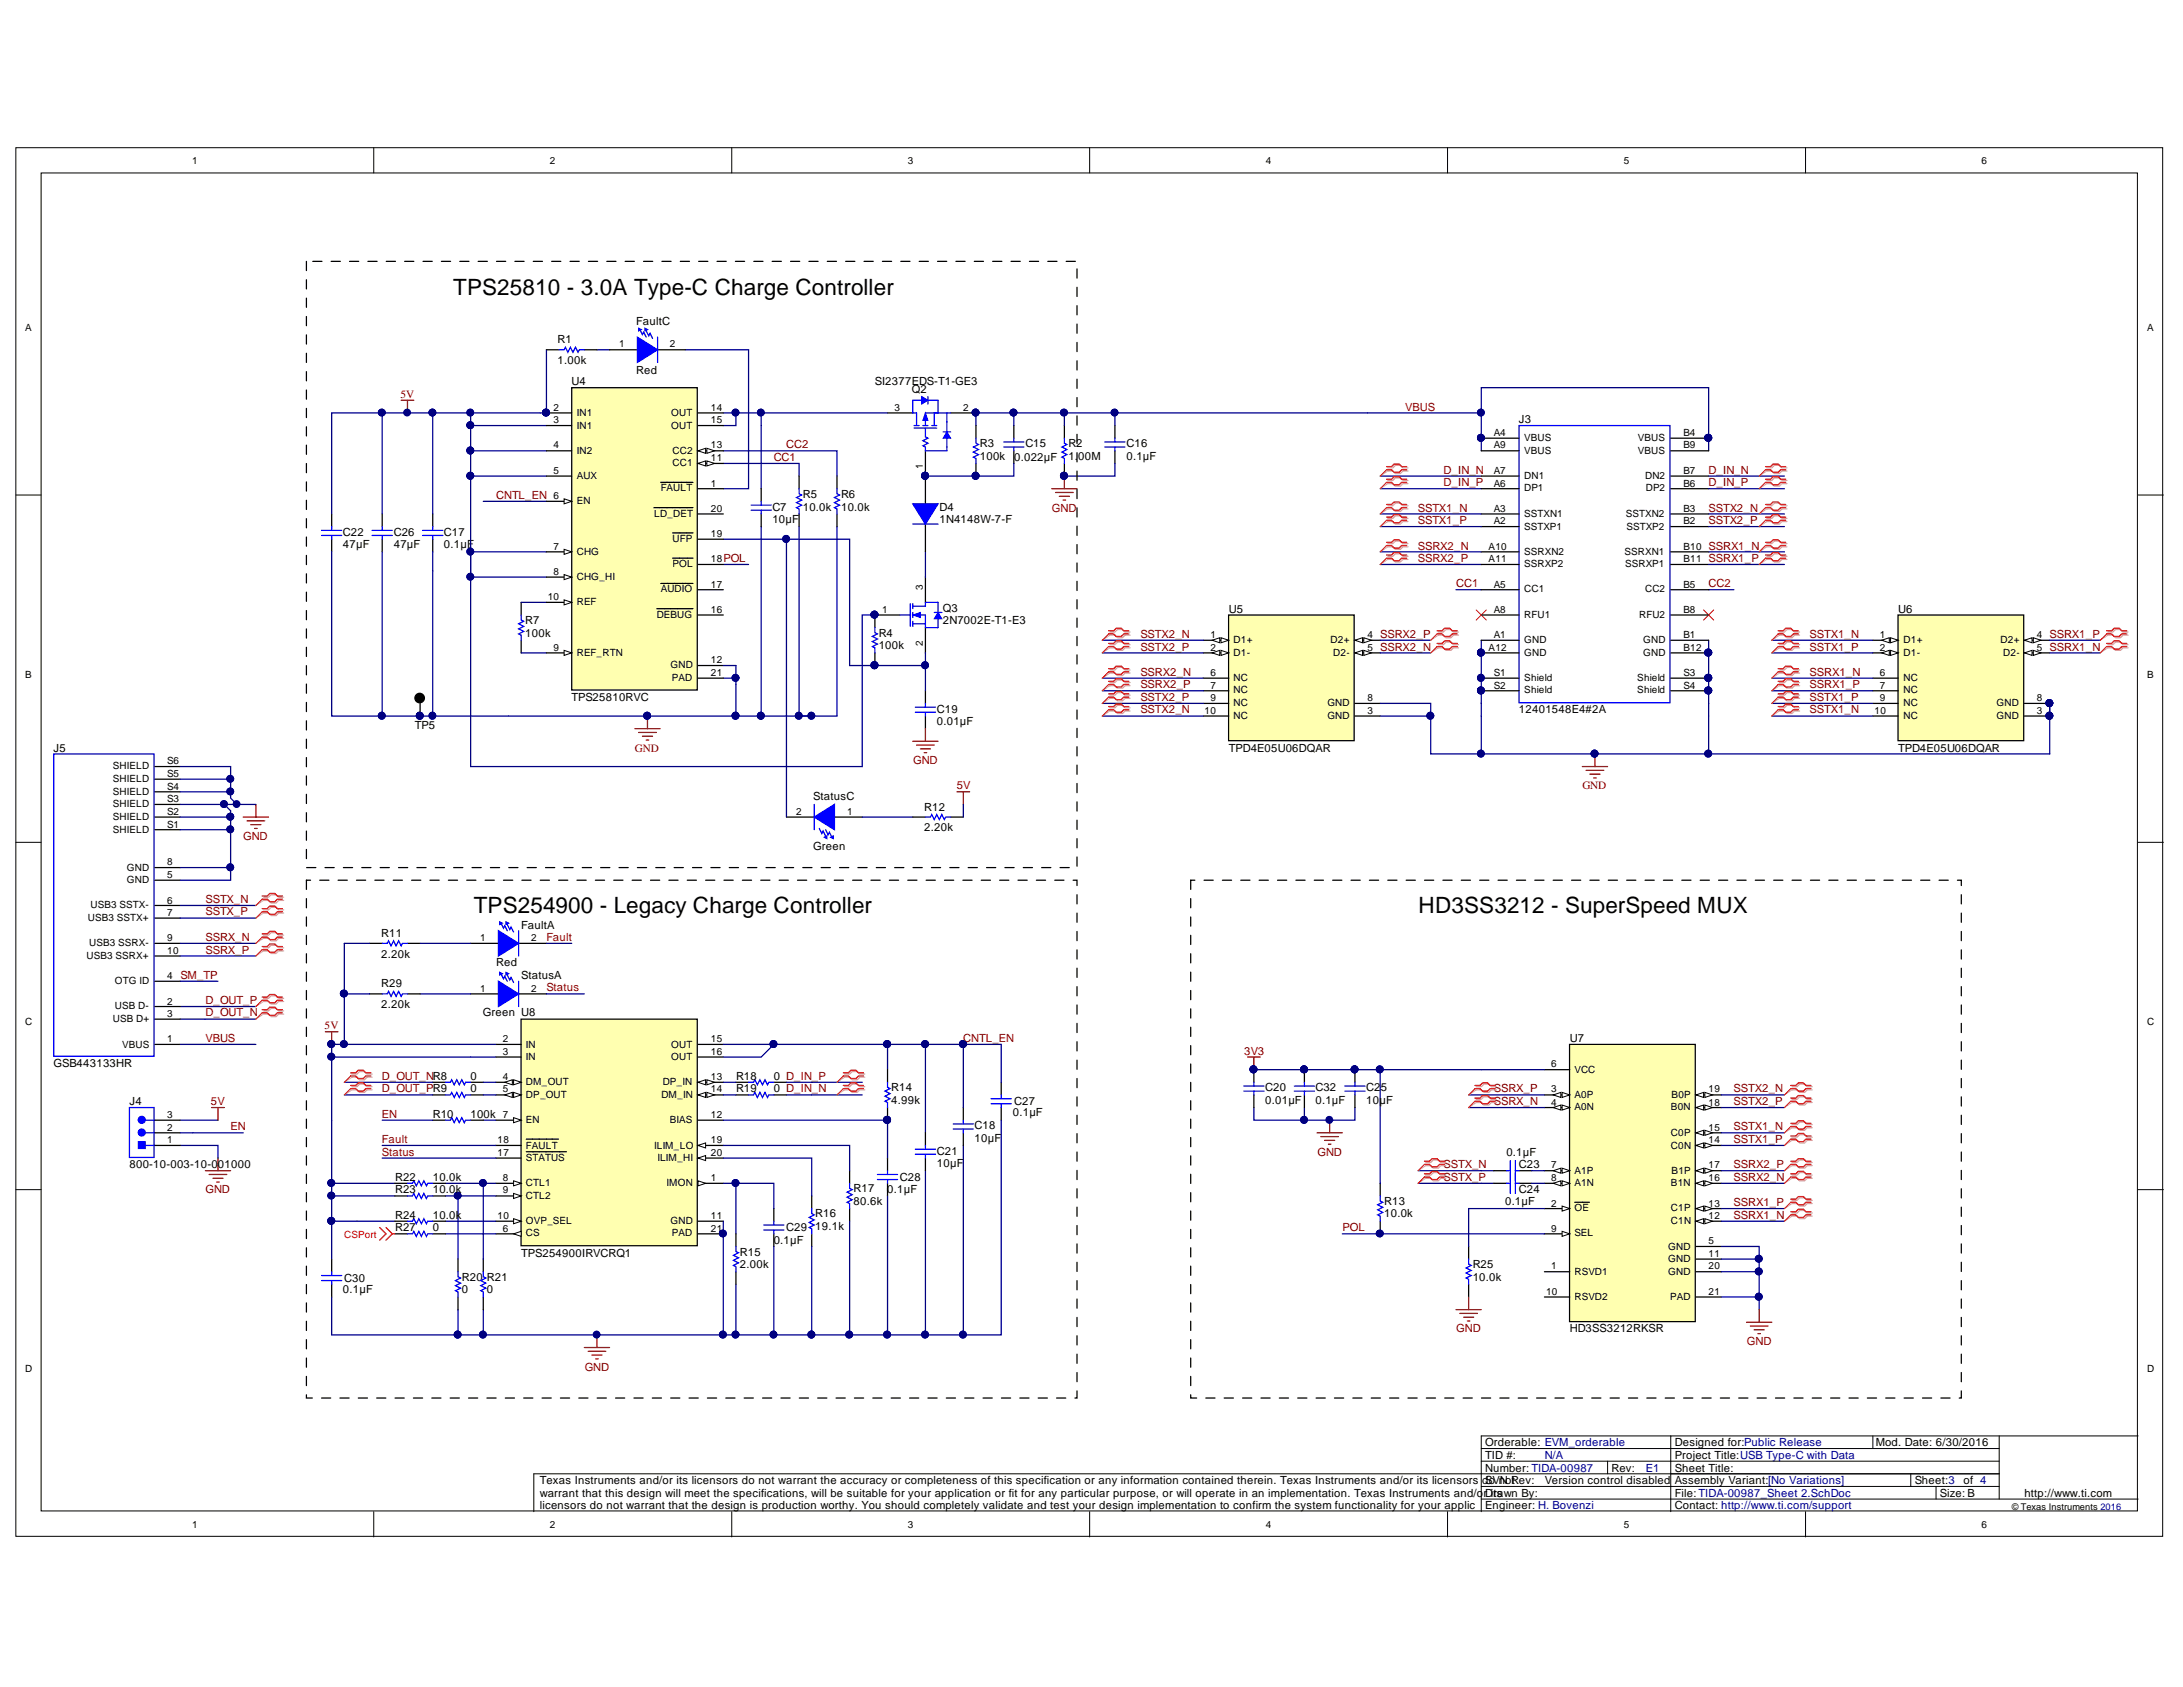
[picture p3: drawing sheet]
<svg xmlns="http://www.w3.org/2000/svg" width="279mm" height="216mm" viewBox="0 0 279 216" stroke-linecap="round" stroke-linejoin="round" font-family="sans-serif">
<defs><g id="words">
<g font-size="2.9">
<text x="58" y="37.7">TPS25810 - 3.0A Type-C Charge Controller</text>
<text x="60.6" y="116.9">TPS254900 - Legacy Charge Controller</text>
<text x="181.6" y="116.9">HD3SS3212 - SuperSpeed MUX</text>
</g>
<g font-size="1.4">
<text x="81.4" y="41.6">FaultC</text>
<text x="71.4" y="46.6">1.00k</text>
<text x="71.4" y="44">R1</text>
<text x="81.4" y="47.8">Red</text>
<text x="73.1" y="49.3">U4</text>
<text x="112" y="49.3">SI2377EDS-T1-GE3</text>
<text x="116.7" y="50.3">Q2</text>
<text x="125.4" y="58.8">100k</text>
<text x="125.4" y="57.2">R3</text>
<text x="129.8" y="59">0.022µF</text>
<text x="131.2" y="57.2">C15</text>
<text x="136.7" y="58.8">1.</text>
<text x="136.7" y="57.2">R2</text>
<text x="138" y="58.8">00M</text>
<text x="144.2" y="58.8">0.1µF</text>
<text x="144.2" y="57.2">C16</text>
<text x="194.4" y="54.2">J3</text>
<text x="98.9" y="65.3">C7</text>
<text x="102.7" y="65.3">10.0k</text>
<text x="102.7" y="63.7">R5</text>
<text x="107.6" y="65.3">10.0k</text>
<text x="107.6" y="63.7">R6</text>
<text x="120.2" y="65.3">D4</text>
<text x="43.9" y="70.2">47µF</text>
<text x="43.9" y="68.6">C22</text>
<text x="50.4" y="70.2">47µF</text>
<text x="50.4" y="68.6">C26</text>
<text x="56.8" y="70.2">0.1µF</text>
<text x="56.8" y="68.6">C17</text>
<text x="98.9" y="66.9">10µF</text>
<text x="120.2" y="66.9">1N4148W-7-F</text>
<text x="67.2" y="81.5">100k</text>
<text x="67.2" y="79.9">R7</text>
<text x="112.5" y="83.1">100k</text>
<text x="112.5" y="81.5">R4</text>
<text x="120.7" y="78.3">Q3</text>
<text x="120.7" y="79.9">2N7002E-T1-E3</text>
<text x="157.3" y="78.4">U5</text>
<text x="242.9" y="78.4">U6</text>
<text x="73.1" y="89.7">TPS25810RVC</text>
<text x="53.1" y="93.2">TP5</text>
<text x="119.9" y="92.8">0.01µF</text>
<text x="119.9" y="91.2">C19</text>
<text x="194.4" y="91.3">12401548E4#2A</text>
<text x="6.8" y="96.2">J5</text>
<text x="157.3" y="96.2">TPD4E05U06DQAR</text>
<text x="242.9" y="96.2">TPD4E05U06DQAR</text>
<text x="104.1" y="102.4">StatusC</text>
<text x="118.3" y="106.3">2.20k</text>
<text x="118.3" y="103.8">R12</text>
<text x="104.1" y="108.8">Green</text>
<text x="48.8" y="119.9">R11</text>
<text x="66.7" y="118.8">FaultA</text>
<text x="48.8" y="122.6">2.20k</text>
<text x="63.5" y="123.7">Red</text>
<text x="66.7" y="125.3">StatusA</text>
<text x="48.8" y="129">2.20k</text>
<text x="48.8" y="126.4">R29</text>
<text x="61.8" y="130.1">Green U8</text>
<text x="6.8" y="136.6">GSB443133HR</text>
<text x="200.9" y="133.4">U7</text>
<text x="16.6" y="141.4">J4</text>
<text x="55.4" y="143">R10</text>
<text x="60.2" y="143">100k</text>
<text x="60.2" y="139.8">0</text>
<text x="60.2" y="138.2">0</text>
<text x="94.2" y="139.8">R19</text>
<text x="94.2" y="138.2">R18</text>
<text x="99" y="139.8">0 D_IN_N</text>
<text x="99" y="138.2">0 D_IN_P</text>
<text x="114.1" y="141.2">4.99k</text>
<text x="114.1" y="139.6">R14</text>
<text x="129.6" y="142.9">0.1µF</text>
<text x="129.8" y="141.4">C27</text>
<text x="161.9" y="141.2">0.01µF</text>
<text x="161.9" y="139.6">C20</text>
<text x="168.4" y="141.2">0.1µF</text>
<text x="168.4" y="139.6">C32</text>
<text x="174.9" y="141.2">10µF</text>
<text x="174.9" y="139.6">C2</text>
<text x="176.7" y="139.6">5</text>
<text x="16.6" y="149.5">800-10-003-10-001000</text>
<text x="119.9" y="149.4">10µF</text>
<text x="119.9" y="147.8">C21</text>
<text x="124.7" y="146.1">10µF</text>
<text x="124.7" y="144.5">C18</text>
<text x="192.8" y="147.9">0.1µF</text>
<text x="194.4" y="149.5">C23</text>
<text x="50.6" y="151.1">R22</text>
<text x="50.6" y="152.7">R23</text>
<text x="50.6" y="156">R24</text>
<text x="55.4" y="151.1">10.0k</text>
<text x="55.4" y="152.7">10.0k</text>
<text x="55.4" y="156">10.0k</text>
<text x="104.3" y="155.8">R16</text>
<text x="109.3" y="154.2">80.6k</text>
<text x="109.3" y="152.6">R17</text>
<text x="113.6" y="152.7">0.1µF</text>
<text x="115.2" y="151.1">C28</text>
<text x="177.2" y="155.8">10.0k</text>
<text x="177.2" y="154.2">R13</text>
<text x="192.6" y="154.2">0.1µF</text>
<text x="194.4" y="152.7">C24</text>
<text x="50.6" y="157.6">R27</text>
<text x="55.4" y="157.6">0</text>
<text x="66.7" y="160.9">TPS254900IRVCRQ1</text>
<text x="94.7" y="160.7">R15</text>
<text x="99" y="159.3">0.1µF</text>
<text x="100.6" y="157.6">C29</text>
<text x="104.3" y="157.5">19.1k</text>
<text x="43.9" y="165.5">0.1µF</text>
<text x="44.1" y="164.1">C30</text>
<text x="59.1" y="165.5">0</text>
<text x="59.1" y="163.9">R20 R21</text>
<text x="62.3" y="165.5">0</text>
<text x="94.7" y="162.3">2.00k</text>
<text x="188.5" y="163.9">10.0k</text>
<text x="188.5" y="162.3">R25</text>
<text x="200.9" y="170.5">HD3SS3212RKSR</text>
<text x="190.1" y="185.1">Orderable: EVM_orderable</text>
<text x="214.4" y="185.1">Designed for:Public Release</text>
<text x="240.1" y="185.1">Mod. Date: 6/30/2016</text>
<text x="69.1" y="189.9">Texas Instruments and/or its licensors do not warrant the accuracy or completeness of this specification or any information contained therein. Texas Instruments and/or its licensors</text>
<text x="69.1" y="191.5">warrant that this design will meet the specifications, will be suitable for your application or fit for any particular purpose, or will operate in an implementation. Texas Instruments and/o</text>
<text x="189.7" y="189.9">dSoVnoRev:</text>
<text x="189.9" y="191.5">rDirts</text>
<text x="190.1" y="188.3">Number: TIDA-00987</text>
<text x="190.1" y="186.7">TID #:</text>
<text x="191.6" y="191.5">awn By:</text>
<text x="192" y="189.9">N t</text>
<text x="197.7" y="189.9">Version control disabled</text>
<text x="206.2" y="188.3">Rev:</text>
<text x="214.4" y="188.3">Sheet Title:</text>
<text x="214.4" y="191.5">File: TIDA-00987_Sheet 2.SchDoc</text>
<text x="214.4" y="186.7">Project Title:USB Type-C with Data</text>
<text x="214.4" y="189.9">Assembly Variant:[No Variations]</text>
<text x="245.1" y="189.9">Sheet:3</text>
<text x="248.3" y="191.5">Size: B</text>
<text x="251.3" y="189.9">of 4</text>
<text x="259.1" y="191.5">http://www.ti.com</text>
<text x="69.1" y="193.1">licensors do not warrant that the design is production worthy. You should completely validate and test your design implementation to confirm the system functionality for your applica</text>
<text x="189.7" y="193.1">tEngineer: H. Bovenzi</text>
<text x="190.1" y="193.1">ion.</text>
<text x="214.4" y="193.1">Contact: http://www.ti.com/support</text>
</g>
<g font-size="1.4" fill="#800000">
<text x="51.2" y="50.9">5V</text>
<text x="179.9" y="52.6">VBUS</text>
<text x="99" y="59">CC1</text>
<text x="100.6" y="57.4">CC2</text>
<text x="63.5" y="63.8">CNTL_EN</text>
<text x="134.6" y="65.5">GND</text>
<text x="181.5" y="65.5">SSTX1_N</text>
<text x="184.8" y="60.6">D_IN_N</text>
<text x="184.8" y="62.2">D_IN_P</text>
<text x="218.7" y="62.2">D_IN_P</text>
<text x="218.7" y="60.6">D_IN_N</text>
<text x="218.7" y="65.5">SSTX2_N</text>
<text x="181.5" y="70.3">SSRX2_N</text>
<text x="181.5" y="71.9">SSRX2_P</text>
<text x="181.5" y="67.1">SSTX1_P</text>
<text x="218.7" y="67.1">SSTX2_P</text>
<text x="186.4" y="75.1">CC1</text>
<text x="218.7" y="75.1">CC2</text>
<text x="146" y="81.7">SSTX2_N</text>
<text x="146" y="83.3">SSTX2_P</text>
<text x="231.6" y="81.7">SSTX1_N</text>
<text x="231.6" y="83.3">SSTX1_P</text>
<text x="146" y="86.5">SSRX2_N</text>
<text x="146" y="88.1">SSRX2_P</text>
<text x="146" y="89.7">SSTX2_P</text>
<text x="231.6" y="86.5">SSRX1_N</text>
<text x="231.6" y="88.1">SSRX1_P</text>
<text x="231.6" y="89.7">SSTX1_P</text>
<text x="146" y="91.3">SSTX2_N</text>
<text x="231.6" y="91.3">SSTX1_N</text>
<text x="81.3" y="96.2">GND</text>
<text x="116.9" y="97.8">GND</text>
<text x="122.4" y="101">5V</text>
<text x="202.5" y="101">GND</text>
<text x="31.1" y="107.5">GND</text>
<text x="26.3" y="115.5">SSTX_N</text>
<text x="26.3" y="117.2">SSTX_P</text>
<text x="26.3" y="120.5">SSRX_N</text>
<text x="26.3" y="122.1">SSRX_P</text>
<text x="69.9" y="120.5">Fault</text>
<text x="26.3" y="130.1">D_OUT_N</text>
<text x="26.3" y="128.5">D_OUT_P</text>
<text x="41.5" y="131.7">5V</text>
<text x="69.9" y="126.9">Status</text>
<text x="26.3" y="133.4">VBUS</text>
<text x="123.3" y="133.4">CNTL_EN</text>
<text x="159.2" y="135">3V3</text>
<text x="27" y="141.4">5V</text>
<text x="48.9" y="143">EN</text>
<text x="48.9" y="138.2">D_OUT_NR8</text>
<text x="48.9" y="139.8">D_OUT_PR9</text>
<text x="191.2" y="139.8">SSRX_P</text>
<text x="191.2" y="141.4">SSRX_N</text>
<text x="221.9" y="139.8">SSTX2_N</text>
<text x="221.9" y="141.4">SSTX2_P</text>
<text x="29.5" y="144.6">EN</text>
<text x="48.9" y="147.9">Status</text>
<text x="48.9" y="146.3">Fault</text>
<text x="168.6" y="147.9">GND</text>
<text x="184.8" y="149.5">SSTX_N</text>
<text x="221.9" y="144.6">SSTX1_N</text>
<text x="221.9" y="146.3">SSTX1_P</text>
<text x="221.9" y="149.5">SSRX2_P</text>
<text x="26.3" y="152.7">GND</text>
<text x="184.8" y="151.1">SSTX_P</text>
<text x="221.9" y="151.1">SSRX2_N</text>
<text x="221.9" y="154.3">SSRX1_P</text>
<text x="221.9" y="156">SSRX1_N</text>
<text x="171.8" y="157.6">POL</text>
<text x="186.4" y="170.5">GND</text>
<text x="223.6" y="172.2">GND</text>
<text x="74.8" y="175.4">GND</text>
</g>
<g font-size="1.4" fill="#000080">
<text x="197.7" y="186.7">N/A</text>
<text x="210.6" y="188.3">E1</text>
</g>
<g font-size="1.3">
<text x="24.6" y="21">1</text>
<text x="70.4" y="21">2</text>
<text x="116.2" y="21">3</text>
<text x="162" y="21">4</text>
<text x="207.9" y="21">5</text>
<text x="253.6" y="21">6</text>
<text x="3.2" y="42.3">A</text>
<text x="79.2" y="44.5">1</text>
<text x="85.7" y="44.5">2</text>
<text x="274.8" y="42.3">A</text>
<text x="70.9" y="52.6">2</text>
<text x="73.8" y="53.3">IN1</text>
<text x="85.9" y="53.3">OUT</text>
<text x="91" y="52.6">14</text>
<text x="114.5" y="52.6">3</text>
<text x="123.3" y="52.6">2</text>
<text x="70.9" y="54.2">3</text>
<text x="70.9" y="57.4">4</text>
<text x="73.8" y="54.9">IN1</text>
<text x="73.8" y="58.1">IN2</text>
<text x="85.9" y="54.9">OUT</text>
<text x="86.1" y="59.7">CC1</text>
<text x="86.1" y="58.1">CC2</text>
<text x="91" y="59">11</text>
<text x="91" y="57.4">13</text>
<text x="91" y="54.2">15</text>
<text x="191.2" y="55.8">A4</text>
<text x="191.2" y="57.4">A9</text>
<text x="195.1" y="56.5">VBUS</text>
<text x="195.1" y="58.1">VBUS</text>
<text x="209.6" y="56.5">VBUS</text>
<text x="209.6" y="58.1">VBUS</text>
<text x="215.5" y="55.8">B4</text>
<text x="215.5" y="57.4">B9</text>
<text x="70.9" y="60.7">5</text>
<text x="70.9" y="63.9">6</text>
<text x="73.8" y="61.3">AUX</text>
<text x="73.8" y="64.5">EN</text>
<text x="84.6" y="62.9">FAULT</text>
<text x="91" y="62.3">1</text>
<text x="91" y="65.5">20</text>
<text x="118.1" y="60" transform="rotate(-90 118.1 60)">1</text>
<text x="191.2" y="65.5">A3</text>
<text x="191.2" y="62.3">A6</text>
<text x="191.2" y="60.7">A7</text>
<text x="195.1" y="62.9">DP1</text>
<text x="195.1" y="61.3">DN1</text>
<text x="210.6" y="61.3">DN2</text>
<text x="210.6" y="62.9">DP2</text>
<text x="215.5" y="65.5">B3</text>
<text x="215.5" y="62.3">B6</text>
<text x="215.5" y="60.7">B7</text>
<text x="70.9" y="70.3">7</text>
<text x="73.8" y="71">CHG</text>
<text x="83.7" y="66.2">LD_DET</text>
<text x="86.1" y="69.4">UFP</text>
<text x="91" y="71.9">18POL</text>
<text x="91" y="68.7">19</text>
<text x="190.5" y="70.3">A10</text>
<text x="190.5" y="71.9">A11</text>
<text x="191.2" y="67.1">A2</text>
<text x="195.1" y="67.8">SSTXP1</text>
<text x="195.1" y="66.2">SSTXN1</text>
<text x="195.1" y="71">SSRXN2</text>
<text x="207.9" y="71">SSRXN1</text>
<text x="208.1" y="66.2">SSTXN2</text>
<text x="208.2" y="67.8">SSTXP2</text>
<text x="215.5" y="67.1">B2</text>
<text x="215.5" y="70.3">B10 SSRX1_N</text>
<text x="215.5" y="71.9">B11 SSRX1_P</text>
<text x="70.1" y="76.8">10</text>
<text x="70.9" y="73.6">8</text>
<text x="73.8" y="74.2">CHG_HI</text>
<text x="73.8" y="77.4">REF</text>
<text x="84.6" y="75.8">AUDIO</text>
<text x="86.1" y="72.6">POL</text>
<text x="91" y="75.2">17</text>
<text x="118.1" y="75.5" transform="rotate(-90 118.1 75.5)">3</text>
<text x="191.2" y="75.2">A5</text>
<text x="195.1" y="75.8">CC1</text>
<text x="195.1" y="72.6">SSRXP2</text>
<text x="208" y="72.6">SSRXP1</text>
<text x="210.6" y="75.8">CC2</text>
<text x="215.5" y="75.2">B5</text>
<text x="70.9" y="83.3">9</text>
<text x="73.8" y="83.9">REF_RTN</text>
<text x="84.1" y="79.1">DEBUG</text>
<text x="91" y="78.4">16</text>
<text x="112.9" y="78.4">1</text>
<text x="118.1" y="82.7" transform="rotate(-90 118.1 82.7)">2</text>
<text x="154.9" y="81.7">1</text>
<text x="154.9" y="83.3">2</text>
<text x="157.9" y="82.3">D1+</text>
<text x="157.9" y="83.9">D1-</text>
<text x="170.3" y="82.3">D2+</text>
<text x="170.6" y="83.9">D2-</text>
<text x="175" y="81.7">4 SSRX2_P</text>
<text x="175" y="83.3">5 SSRX2_N</text>
<text x="190.5" y="83.3">A12</text>
<text x="191.2" y="81.7">A1</text>
<text x="191.2" y="78.4">A8</text>
<text x="195.1" y="82.3">GND</text>
<text x="195.1" y="79.1">RFU1</text>
<text x="195.1" y="83.9">GND</text>
<text x="209.8" y="79.1">RFU2</text>
<text x="210.3" y="82.3">GND</text>
<text x="210.3" y="83.9">GND</text>
<text x="215.5" y="81.7">B1</text>
<text x="215.5" y="78.4">B8</text>
<text x="215.5" y="83.3">B12</text>
<text x="240.6" y="81.7">1</text>
<text x="240.6" y="83.3">2</text>
<text x="243.6" y="82.3">D1+</text>
<text x="243.6" y="83.9">D1-</text>
<text x="256.1" y="82.3">D2+</text>
<text x="256.4" y="83.9">D2-</text>
<text x="260.7" y="81.7">4 SSRX1_P</text>
<text x="260.7" y="83.3">5 SSRX1_N</text>
<text x="3.2" y="86.7">B</text>
<text x="85.8" y="85.5">GND</text>
<text x="86" y="87.1">PAD</text>
<text x="91" y="84.9">12</text>
<text x="91" y="86.5">21</text>
<text x="154.9" y="86.5">6</text>
<text x="154.9" y="88.2">7</text>
<text x="154.9" y="89.8">9</text>
<text x="157.9" y="87.1">NC</text>
<text x="157.9" y="88.8">NC</text>
<text x="175" y="89.8">8</text>
<text x="191.2" y="86.5">S1</text>
<text x="191.2" y="88.2">S2</text>
<text x="195.1" y="87.1">Shield</text>
<text x="195.1" y="88.8">Shield</text>
<text x="209.5" y="87.1">Shield</text>
<text x="209.5" y="88.8">Shield</text>
<text x="215.5" y="86.5">S3</text>
<text x="215.5" y="88.2">S4</text>
<text x="240.6" y="86.5">6</text>
<text x="240.6" y="88.2">7</text>
<text x="240.6" y="89.8">9</text>
<text x="243.6" y="87.1">NC</text>
<text x="243.6" y="88.8">NC</text>
<text x="260.7" y="89.8">8</text>
<text x="274.8" y="86.7">B</text>
<text x="154.2" y="91.4">10</text>
<text x="157.9" y="90.4">NC</text>
<text x="157.9" y="92">NC</text>
<text x="169.9" y="92">GND</text>
<text x="169.9" y="90.4">GND</text>
<text x="175" y="91.4">3</text>
<text x="239.9" y="91.4">10</text>
<text x="243.6" y="90.4">NC</text>
<text x="243.6" y="92">NC</text>
<text x="255.5" y="92">GND</text>
<text x="255.5" y="90.4">GND</text>
<text x="260.7" y="91.4">3</text>
<text x="14.5" y="101.7">SHIELD</text>
<text x="14.5" y="100.1">SHIELD</text>
<text x="14.5" y="98.5">SHIELD</text>
<text x="21.4" y="101.1">S4</text>
<text x="21.4" y="99.4">S5</text>
<text x="21.4" y="97.8">S6</text>
<text x="14.5" y="106.6">SHIELD</text>
<text x="14.5" y="104.9">SHIELD</text>
<text x="14.5" y="103.3">SHIELD</text>
<text x="21.4" y="105.9">S1</text>
<text x="21.4" y="104.3">S2</text>
<text x="21.4" y="102.7">S3</text>
<text x="101.9" y="104.3">2</text>
<text x="108.4" y="104.3">1</text>
<text x="16.2" y="113">GND</text>
<text x="16.2" y="111.4">GND</text>
<text x="21.4" y="112.3">5</text>
<text x="21.4" y="110.7">8</text>
<text x="11.2" y="117.8">USB3 SSTX+</text>
<text x="11.6" y="116.2">USB3 SSTX-</text>
<text x="21.4" y="115.6">6</text>
<text x="21.4" y="117.2">7</text>
<text x="11.1" y="122.7">USB3 SSRX+</text>
<text x="11.4" y="121.1">USB3 SSRX-</text>
<text x="14.7" y="125.9">OTG ID</text>
<text x="21.4" y="125.3">4 SM_TP</text>
<text x="21.4" y="120.5">9</text>
<text x="21.4" y="122.1">10</text>
<text x="61.5" y="120.5">1</text>
<text x="68" y="120.5">2</text>
<text x="3.2" y="131.2">C</text>
<text x="14.5" y="130.8">USB D+</text>
<text x="14.7" y="129.2">USB D-</text>
<text x="21.4" y="128.6">2</text>
<text x="21.4" y="130.2">3</text>
<text x="61.5" y="127">1</text>
<text x="68" y="127">2</text>
<text x="274.8" y="131.2">C</text>
<text x="15.6" y="134.1">VBUS</text>
<text x="21.4" y="133.4">1</text>
<text x="64.4" y="135">3</text>
<text x="64.4" y="133.4">2</text>
<text x="67.3" y="135.7">IN</text>
<text x="67.3" y="134.1">IN</text>
<text x="85.9" y="134.1">OUT</text>
<text x="85.9" y="135.7">OUT</text>
<text x="91" y="133.4">15</text>
<text x="91" y="135">16</text>
<text x="198.6" y="136.6">6</text>
<text x="201.5" y="137.3">VCC</text>
<text x="21.4" y="143.1">3</text>
<text x="64.4" y="138.2">4</text>
<text x="64.4" y="139.8">5</text>
<text x="64.4" y="143.1">7</text>
<text x="67.3" y="138.9">DM_OUT</text>
<text x="67.3" y="140.5">DP_OUT</text>
<text x="67.3" y="143.7">EN</text>
<text x="84.6" y="140.5">DM_IN</text>
<text x="84.8" y="138.9">DP_IN</text>
<text x="85.7" y="143.7">BIAS</text>
<text x="91" y="138.2">13</text>
<text x="91" y="139.8">14</text>
<text x="91" y="143.1">12</text>
<text x="198.6" y="139.8">3</text>
<text x="198.6" y="141.5">4</text>
<text x="201.5" y="140.5">A0P</text>
<text x="201.5" y="142.1">A0N</text>
<text x="213.9" y="142.1">B0N</text>
<text x="213.9" y="140.5">B0P</text>
<text x="218.7" y="141.5">18</text>
<text x="218.7" y="139.8">19</text>
<text x="21.4" y="146.3">1</text>
<text x="21.4" y="144.7">2</text>
<text x="63.7" y="147.9">17</text>
<text x="63.7" y="146.3">18</text>
<text x="67.3" y="148.6">STATUS</text>
<text x="67.3" y="147">FAULT</text>
<text x="83.7" y="147">ILIM_LO</text>
<text x="84.1" y="148.6">ILIM_HI</text>
<text x="91" y="146.3">19</text>
<text x="91" y="147.9">20</text>
<text x="198.6" y="149.5">7</text>
<text x="213.9" y="147">C0N</text>
<text x="213.9" y="145.4">C0P</text>
<text x="218.7" y="146.3">14</text>
<text x="218.7" y="144.7">15</text>
<text x="218.7" y="149.5">17</text>
<text x="64.4" y="151.1">8</text>
<text x="64.4" y="152.7">9</text>
<text x="67.3" y="151.8">CTL1</text>
<text x="67.3" y="153.4">CTL2</text>
<text x="85.3" y="151.8">IMON</text>
<text x="91" y="151.1">1</text>
<text x="198.6" y="154.4">2</text>
<text x="198.6" y="151.1">8</text>
<text x="201.5" y="155">OE</text>
<text x="201.5" y="150.2">A1P</text>
<text x="201.5" y="151.8">A1N</text>
<text x="213.9" y="155">C1P</text>
<text x="213.9" y="151.8">B1N</text>
<text x="213.9" y="150.2">B1P</text>
<text x="218.7" y="154.4">13</text>
<text x="218.7" y="151.1">16</text>
<text x="63.7" y="156">10</text>
<text x="64.4" y="157.6">6</text>
<text x="67.3" y="158.2">CS</text>
<text x="67.3" y="156.6">OVP_SEL</text>
<text x="85.8" y="156.6">GND</text>
<text x="86" y="158.2">PAD</text>
<text x="91" y="156">11</text>
<text x="91" y="157.6">21</text>
<text x="198.6" y="157.6">9</text>
<text x="201.5" y="158.2">SEL</text>
<text x="213.5" y="159.9">GND</text>
<text x="213.5" y="161.5">GND</text>
<text x="213.9" y="156.6">C1N</text>
<text x="218.7" y="159.3">5</text>
<text x="218.7" y="160.9">11</text>
<text x="218.7" y="156">12</text>
<text x="197.9" y="165.7">10</text>
<text x="198.6" y="162.5">1</text>
<text x="201.5" y="163.1">RSVD1</text>
<text x="201.5" y="166.4">RSVD2</text>
<text x="213.5" y="163.1">GND</text>
<text x="213.8" y="166.4">PAD</text>
<text x="218.7" y="162.5">20</text>
<text x="218.7" y="165.7">21</text>
<text x="3.2" y="175.7">D</text>
<text x="274.8" y="175.7">D</text>
<text x="24.6" y="195.5">1</text>
<text x="70.4" y="195.5">2</text>
<text x="116.2" y="195.5">3</text>
<text x="162" y="195.5">4</text>
<text x="207.9" y="195.5">5</text>
<text x="253.6" y="195.5">6</text>
</g>
<text font-size="1.3" fill="#f00" x="44.1" y="158.4">CSPort</text>
<text font-size="1.2" x="257.5" y="193.2">© Texas Instruments 2016</text>
</g></defs>
<g fill="#fff" stroke="#000" stroke-width=".13">
<path d="M2 18.9h274.8v177.7h-274.8z"/>
<path d="M5.3 22.1h268.3v171.3h-268.3z"/>
</g>
<g fill="none" stroke="#000" stroke-width=".13">
<path d="M47.8 18.9v3.2M93.7 18.9v3.2M139.5 18.9v3.2M185.3 18.9v3.2M231.1 18.9v3.2M2 63.4h3.3M273.7 63.4h3.2M2 107.8h3.3M273.7 107.8h3.2M2 152.2h3.3M273.7 152.2h3.2M47.8 193.5v3.2"/>
<path d="M93.7 193.5v3.2M139.5 193.5v3.2M185.3 193.5v3.2M189.6 191.8h84.1M189.6 190.2h66.3M189.6 187h66.3M189.6 185.4h66.3M205.8 187v1.6M213.8 183.8h-24.2v9.7M231.1 193.5v3.2M239.7 183.8v1.6M244.6 188.6v1.6"/>
<path d="M247.8 190.2v1.6M255.9 188.6h-187.6v4.9M255.9 183.8v8M273.7 183.8h-59.9v9.7"/>
</g>
<path d="M242.9 78.7h16.1v16.1h-16.1z" fill="#ffffb0" stroke="#000" stroke-width=".16"/>
<path d="M239.7 81.9h3.2" fill="none" stroke="#000" stroke-width=".16"/>
<path d="M242 81.6l.9 .3-.9 .4z" fill="#fff"/>
<path d="M242 81.6l.9 .3-.9 .4z" fill="none" stroke="#000" stroke-width=".13"/>
<path d="M240.8 81.9l1-.3v.7z" fill="#fff"/>
<path d="M240.8 81.9l1-.3v.7z" fill="none" stroke="#000" stroke-width=".13"/>
<path d="M239.7 83.6h3.2" fill="none" stroke="#000" stroke-width=".16"/>
<path d="M242 83.2l.9 .4-.9 .3z" fill="#fff"/>
<path d="M242 83.2l.9 .4-.9 .3z" fill="none" stroke="#000" stroke-width=".13"/>
<path d="M240.8 83.6l1-.4v.7z" fill="#fff"/>
<path d="M240.8 83.6l1-.4v.7z" fill="none" stroke="#000" stroke-width=".13"/>
<path d="M239.7 86.8h3.2M239.7 88.4h3.2M239.7 90h3.2M239.7 91.6h3.2M259.1 81.9h3.2" fill="none" stroke="#000" stroke-width=".16"/>
<path d="M259.1 81.9l1-.3v.7z" fill="#fff"/>
<path d="M259.1 81.9l1-.3v.7z" fill="none" stroke="#000" stroke-width=".13"/>
<path d="M260.2 81.6l1 .3-1 .4z" fill="#fff"/>
<path d="M260.2 81.6l1 .3-1 .4z" fill="none" stroke="#000" stroke-width=".13"/>
<path d="M259.1 83.6h3.2" fill="none" stroke="#000" stroke-width=".16"/>
<path d="M259.1 83.6l1-.4v.7z" fill="#fff"/>
<path d="M259.1 83.6l1-.4v.7z" fill="none" stroke="#000" stroke-width=".13"/>
<path d="M260.2 83.2l1 .4-1 .3z" fill="#fff"/>
<path d="M260.2 83.2l1 .4-1 .3z" fill="none" stroke="#000" stroke-width=".13"/>
<path d="M259.1 91.6h3.2M259.1 90h3.2" fill="none" stroke="#000" stroke-width=".16"/>
<g fill="#000080" stroke="#000080" stroke-width=".13">
<circle cx="262.3" cy="91.6" r=".44"/>
<circle cx="262.3" cy="90" r=".44"/>
</g>
<path d="M66.7 130.4h22.5v29h-22.5z" fill="#ffffb0" stroke="#000" stroke-width=".16"/>
<path d="M89.3 151.4h3.3" fill="none" stroke="#000" stroke-width=".16"/>
<path d="M89.3 151.1l1 .3-1 .4z" fill="#fff"/>
<path d="M89.3 151.1l1 .3-1 .4z" fill="none" stroke="#000" stroke-width=".13"/>
<path d="M63.5 135.3h3.2M63.5 138.5h3.2" fill="none" stroke="#000" stroke-width=".16"/>
<path d="M65.7 138.2l1 .3-1 .3z" fill="#fff"/>
<path d="M65.7 138.2l1 .3-1 .3z" fill="none" stroke="#000" stroke-width=".13"/>
<path d="M64.6 138.5l1-.3v.6z" fill="#fff"/>
<path d="M64.6 138.5l1-.3v.6z" fill="none" stroke="#000" stroke-width=".13"/>
<path d="M63.5 140.1h3.2" fill="none" stroke="#000" stroke-width=".16"/>
<path d="M65.7 139.8l1 .3-1 .4z" fill="#fff"/>
<path d="M65.7 139.8l1 .3-1 .4z" fill="none" stroke="#000" stroke-width=".13"/>
<path d="M64.6 140.1l1-.3v.7z" fill="#fff"/>
<path d="M64.6 140.1l1-.3v.7z" fill="none" stroke="#000" stroke-width=".13"/>
<path d="M63.5 157.9h3.2" fill="none" stroke="#000" stroke-width=".16"/>
<path d="M65.7 157.9l1-.3v.6z" fill="#fff"/>
<path d="M65.7 157.9l1-.3v.6z" fill="none" stroke="#000" stroke-width=".13"/>
<path d="M63.5 143.4h3.2" fill="none" stroke="#000" stroke-width=".16"/>
<path d="M65.7 143l1 .4-1 .3z" fill="#fff"/>
<path d="M65.7 143l1 .4-1 .3z" fill="none" stroke="#000" stroke-width=".13"/>
<path d="M63.5 151.4h3.2" fill="none" stroke="#000" stroke-width=".16"/>
<path d="M65.7 151.1l1 .3-1 .4z" fill="#fff"/>
<path d="M65.7 151.1l1 .3-1 .4z" fill="none" stroke="#000" stroke-width=".13"/>
<path d="M63.5 153.1h3.2" fill="none" stroke="#000" stroke-width=".16"/>
<path d="M65.7 152.7l1 .4-1 .3z" fill="#fff"/>
<path d="M65.7 152.7l1 .4-1 .3z" fill="none" stroke="#000" stroke-width=".13"/>
<path d="M63.5 156.3h3.2" fill="none" stroke="#000" stroke-width=".16"/>
<path d="M65.7 156l1 .3-1 .3z" fill="#fff"/>
<path d="M65.7 156l1 .3-1 .3z" fill="none" stroke="#000" stroke-width=".13"/>
<path d="M89.3 138.5h3.3M89.3 156.3h3.3" fill="none" stroke="#000" stroke-width=".16"/>
<path d="M89.3 138.5l1-.3v.6z" fill="#fff"/>
<path d="M89.3 138.5l1-.3v.6z" fill="none" stroke="#000" stroke-width=".13"/>
<path d="M90.5 138.2l.9 .3-.9 .3z" fill="#fff"/>
<path d="M90.5 138.2l.9 .3-.9 .3z" fill="none" stroke="#000" stroke-width=".13"/>
<path d="M89.3 140.1h3.3" fill="none" stroke="#000" stroke-width=".16"/>
<path d="M89.3 140.1l1-.3v.7z" fill="#fff"/>
<path d="M89.3 140.1l1-.3v.7z" fill="none" stroke="#000" stroke-width=".13"/>
<path d="M90.5 139.8l.9 .3-.9 .4z" fill="#fff"/>
<path d="M90.5 139.8l.9 .3-.9 .4z" fill="none" stroke="#000" stroke-width=".13"/>
<path d="M63.5 133.7h3.2M89.3 133.7h3.3M89.3 135.3h3.3M63.5 148.2h3.2M63.5 146.6h3.2M67.4 147.4h5.1M67.4 145.8h4.1M89.3 146.6h3.3" fill="none" stroke="#000" stroke-width=".16"/>
<path d="M89.3 146.6l1-.3v.6z" fill="#fff"/>
<path d="M89.3 146.6l1-.3v.6z" fill="none" stroke="#000" stroke-width=".13"/>
<path d="M89.3 148.2h3.3" fill="none" stroke="#000" stroke-width=".16"/>
<path d="M89.3 148.2l1-.3v.6z" fill="#fff"/>
<path d="M89.3 148.2l1-.3v.6z" fill="none" stroke="#000" stroke-width=".13"/>
<g fill="none" stroke="#000" stroke-width=".16">
<path d="M55.4 65.8v1.6M55.4 69v1.6M102.3 60.9v1.6M102.3 65.8v1.6M107.1 60.9v1.6M107.1 65.8v1.6M94.2 138.5h1.6M99 138.5h1.7M128.1 138.5v1.6M55.4 143.4h1.6M60.2 143.4h1.7M89.3 143.4h3.3"/>
<path d="M89.3 157.9h3.3M94.2 140.1h1.6M99 140.1h1.7M103.9 153.1v1.6M103.9 157.9v1.6M108.7 149.8v1.6M108.7 154.7v1.6M128.1 141.7v1.7M58.6 161.1v1.7M58.6 166v1.6M61.9 161.1v1.7M61.9 166v1.6"/>
</g>
<g fill="#000080" stroke="#000080" stroke-width=".13">
<circle cx="92.5" cy="157.9" r=".44"/>
<circle cx="42.4" cy="151.4" r=".44"/>
<circle cx="61.8" cy="151.4" r=".44"/>
<circle cx="58.6" cy="153" r=".44"/>
<circle cx="42.4" cy="153" r=".44"/>
<circle cx="42.4" cy="156.2" r=".44"/>
<circle cx="42.4" cy="135.2" r=".44"/>
<circle cx="42.4" cy="133.6" r=".44"/>
<circle cx="118.4" cy="133.6" r=".44"/>
<circle cx="103.8" cy="170.8" r=".44"/>
<circle cx="108.7" cy="170.8" r=".44"/>
<circle cx="113.5" cy="170.8" r=".44"/>
<circle cx="118.4" cy="170.8" r=".44"/>
<circle cx="123.2" cy="170.8" r=".44"/>
<circle cx="123.2" cy="133.6" r=".44"/>
<circle cx="99" cy="133.6" r=".44"/>
<circle cx="92.5" cy="170.8" r=".44"/>
<circle cx="94.1" cy="170.8" r=".44"/>
<circle cx="99" cy="170.8" r=".44"/>
<circle cx="61.8" cy="170.8" r=".44"/>
<circle cx="58.6" cy="170.8" r=".44"/>
<circle cx="76.4" cy="170.8" r=".44"/>
<circle cx="94.1" cy="86.7" r=".44"/>
<circle cx="94.1" cy="52.8" r=".44"/>
<circle cx="94.1" cy="91.6" r=".44"/>
<circle cx="97.4" cy="91.6" r=".44"/>
<circle cx="102.2" cy="91.6" r=".44"/>
<circle cx="103.8" cy="91.6" r=".44"/>
<circle cx="60.2" cy="60.9" r=".44"/>
<circle cx="60.2" cy="57.7" r=".44"/>
<circle cx="60.2" cy="54.4" r=".44"/>
<circle cx="82.8" cy="91.6" r=".44"/>
<circle cx="189.5" cy="56" r=".44"/>
<circle cx="189.5" cy="83.5" r=".44"/>
<circle cx="218.6" cy="83.5" r=".44"/>
<circle cx="218.6" cy="56" r=".44"/>
<circle cx="218.6" cy="86.7" r=".44"/>
<circle cx="218.6" cy="88.4" r=".44"/>
<circle cx="189.5" cy="88.4" r=".44"/>
<circle cx="55.3" cy="52.8" r=".44"/>
<circle cx="60.2" cy="52.8" r=".44"/>
<circle cx="189.5" cy="52.8" r=".44"/>
<circle cx="204.1" cy="96.4" r=".44"/>
<circle cx="189.5" cy="96.4" r=".44"/>
<circle cx="218.6" cy="96.4" r=".44"/>
<circle cx="262.3" cy="90" r=".44"/>
<circle cx="262.3" cy="91.6" r=".44"/>
</g>
<g fill="none" stroke="#000080" stroke-width=".16">
<path d="M60.2 57.7h9.7M60.2 54.5h9.7M69.1 52.8h-13.7v13M76.4 44.8h1.6M87.7 44.8h8.1v17.7h-3.2M92.6 59.3h9.7v1.6M92.6 52.8h1.6v1.7h-1.6M92.6 57.7h14.5v3.2M97.4 54.5v8M189.6 57.7v-8.1h29.1v8.1M55.4 70.6v2.4M60.2 60.9h9.7"/>
<path d="M92.6 72.2h3.2M97.4 67.4v24.2M102.3 67.4v24.2h1.6M107.1 67.4v24.2h-9.7M176.7 60.9h12.9M176.7 62.5h12.9M186.4 75.5h3.2M218.7 75.5h3.2M65.1 91.6h32.3M92.6 86.8h1.6v4.8M94.2 85.2v1.6M189.6 81.9v14.6h29.1v-14.6"/>
<path d="M262.3 90v1.6M60.2 135.3h-17.7v16.1h3.2M92.6 138.5h1.6M99 133.7l-1.6 1.6h-4.8M100.7 138.5h3.2M118.4 133.7v11.3M123.3 133.7h4.8v4.8M42.5 156.3h3.2M42.5 153.1h8M48.9 148.2h14.6M48.9 146.6h14.6M57 151.4h6.5"/>
<path d="M57 153.1h6.5M57 157.9h6.5M57 156.3h6.5M58.6 153.1v8M61.9 143.4h1.6M61.9 151.4v9.7M92.6 148.2h11.3v4.9M92.6 146.6h16.1v3.2M92.6 156.3v14.5h11.3M92.6 140.1h1.6M100.7 140.1h3.2M103.9 159.5v11.3"/>
<path d="M108.7 156.3v14.5M118.4 149.8v21M123.3 146.6v24.2h-19.4M128.1 143.4v27.4h-4.8M58.6 167.6v3.2h34M61.9 167.6v3.2"/>
</g>
<g fill="none" stroke="#00f" stroke-width=".16">
<path d="M54.1 67.9h2.6M54.1 68.5h2.6M55.4 67.4v.5M55.4 68.5v.5M102.3 62.5v.7l.3 .2-.6 .3 .6 .3-.6 .3 .6 .3-.6 .4 .3 .1v.7M107.1 62.5v.7l.3 .2-.6 .3 .6 .3-.6 .3 .6 .3-.6 .4 .3 .1v.7M95.8 138.5h.7l.1-.3 .3 .6 .4-.6 .3 .6 .3-.6 .3 .6 .2-.3h.6M57 143.4h.6l.2-.4 .3 .7 .4-.7 .3 .7 .3-.7 .3 .7 .2-.3h.6M95.8 140.1h.7l.1-.3 .3 .7 .4-.7 .3 .7 .3-.7 .3 .7 .2-.4h.6M103.9 154.7v.6l.3 .2-.6 .3 .6 .3-.6 .4 .6 .3-.6 .3 .3 .2v.6M108.7 151.4v.7l.4 .1-.7 .4 .7 .3-.7 .3 .7 .3-.7 .4 .3 .1v.7M126.9 140.6h2.5"/>
<path d="M126.9 141.3h2.5M128.1 140.1v.5M128.1 141.3v.4M58.6 162.8v.6l.3 .2-.6 .3 .6 .3-.6 .3 .6 .4-.6 .3 .3 .1v.7M61.9 162.8v.6l.3 .2-.7 .3 .7 .3-.7 .3 .7 .4-.7 .3 .4 .1v.7"/>
</g>
<g fill="none" stroke="#800000" stroke-width=".16">
<path d="M81.3 93.3h3.2M81.7 93.7h2.3M82.2 94.2h1.3M82.7 94.7h.3M82.9 91.6v1.7M202.5 98.1h3.3M203 98.6h2.3M203.5 99.1h1.3M204 99.6h.3M204.1 96.5v1.6M41.6 132h1.7M42.5 132v1.7"/>
<path d="M74.8 172.5h3.2M75.3 172.9h2.2M75.8 173.4h1.3M76.2 173.9h.4M76.4 170.8v1.7"/>
</g>
<path d="M188.9 78.1l1.3 1.3M190.2 78.1l-1.3 1.3M218 78.1l1.3 1.3M219.3 78.1l-1.3 1.3" fill="none" stroke="#f00" stroke-width=".13"/>
<path d="M157.2 78.7h16.1v16.1h-16.1z" fill="#ffffb0" stroke="#000" stroke-width=".16"/>
<path d="M154 81.9h3.2" fill="none" stroke="#000" stroke-width=".16"/>
<path d="M156.3 81.6l.9 .3-.9 .4z" fill="#fff"/>
<path d="M156.3 81.6l.9 .3-.9 .4z" fill="none" stroke="#000" stroke-width=".13"/>
<path d="M155.1 81.9l1-.3v.7z" fill="#fff"/>
<path d="M155.1 81.9l1-.3v.7z" fill="none" stroke="#000" stroke-width=".13"/>
<path d="M154 83.6h3.2" fill="none" stroke="#000" stroke-width=".16"/>
<path d="M156.3 83.2l.9 .4-.9 .3z" fill="#fff"/>
<path d="M156.3 83.2l.9 .4-.9 .3z" fill="none" stroke="#000" stroke-width=".13"/>
<path d="M155.1 83.6l1-.4v.7z" fill="#fff"/>
<path d="M155.1 83.6l1-.4v.7z" fill="none" stroke="#000" stroke-width=".13"/>
<path d="M154 86.8h3.2M154 88.4h3.2M154 90h3.2M154 91.6h3.2M173.4 81.9h3.3" fill="none" stroke="#000" stroke-width=".16"/>
<path d="M173.4 81.9l1-.3v.7z" fill="#fff"/>
<path d="M173.4 81.9l1-.3v.7z" fill="none" stroke="#000" stroke-width=".13"/>
<path d="M174.5 81.6l1 .3-1 .4z" fill="#fff"/>
<path d="M174.5 81.6l1 .3-1 .4z" fill="none" stroke="#000" stroke-width=".13"/>
<path d="M173.4 83.6h3.3" fill="none" stroke="#000" stroke-width=".16"/>
<path d="M173.4 83.6l1-.4v.7z" fill="#fff"/>
<path d="M173.4 83.6l1-.4v.7z" fill="none" stroke="#000" stroke-width=".13"/>
<path d="M174.5 83.2l1 .4-1 .3z" fill="#fff"/>
<path d="M174.5 83.2l1 .4-1 .3z" fill="none" stroke="#000" stroke-width=".13"/>
<path d="M173.4 91.6h3.3M173.4 90h3.3" fill="none" stroke="#000" stroke-width=".16"/>
<path d="M176.7 72.2h12.9M176.7 90h6.4v6.5h6.5M262.3 90v6.5h-43.6M23 128.8h9.7M23 130.4h9.7M26.3 133.7h6.4M23 146.6h4.9v1.6M23 143.4h4.9M24.7 145h6.4M48.9 143.4h6.5" fill="none" stroke="#000080" stroke-width=".16"/>
<g fill="#000080" stroke="#000080" stroke-width=".13">
<circle cx="262.3" cy="90" r=".44"/>
<circle cx="262.3" cy="91.6" r=".44"/>
<circle cx="183.1" cy="91.6" r=".44"/>
<circle cx="189.5" cy="96.4" r=".44"/>
<circle cx="218.6" cy="96.4" r=".44"/>
</g>
<path d="M31.1 104.6h3.3M31.6 105.1h2.3M32.1 105.5h1.3M32.6 106h.3M32.7 103v1.6M26.3 149.8h3.2M26.8 150.3h2.2M27.3 150.8h1.2M27.7 151.3h.4M27.9 148.2v1.6" fill="none" stroke="#800000" stroke-width=".16"/>
<path d="M200.9 133.7h16.1v35.4h-16.1z" fill="#ffffb0" stroke="#000" stroke-width=".16"/>
<path d="M197.7 154.7h3.2M197.7 162.8h3.2" fill="none" stroke="#000" stroke-width=".16"/>
<path d="M199.9 154.4l1 .3-1 .3z" fill="#fff"/>
<path d="M199.9 154.4l1 .3-1 .3z" fill="none" stroke="#000" stroke-width=".13"/>
<path d="M197.7 140.1h3.2M201.5 153.9h1.9" fill="none" stroke="#000" stroke-width=".16"/>
<path d="M199.9 139.8l1 .3-1 .4z" fill="#fff"/>
<path d="M199.9 139.8l1 .3-1 .4z" fill="none" stroke="#000" stroke-width=".13"/>
<path d="M198.8 140.1l1-.3v.7z" fill="#fff"/>
<path d="M198.8 140.1l1-.3v.7z" fill="none" stroke="#000" stroke-width=".13"/>
<path d="M197.7 141.7h3.2" fill="none" stroke="#000" stroke-width=".16"/>
<path d="M199.9 141.4l1 .3-1 .4z" fill="#fff"/>
<path d="M199.9 141.4l1 .3-1 .4z" fill="none" stroke="#000" stroke-width=".13"/>
<path d="M198.8 141.7l1-.3v.7z" fill="#fff"/>
<path d="M198.8 141.7l1-.3v.7z" fill="none" stroke="#000" stroke-width=".13"/>
<path d="M197.7 136.9h3.2M197.7 149.8h3.2M217.1 159.5h3.2" fill="none" stroke="#000" stroke-width=".16"/>
<path d="M199.9 149.5l1 .3-1 .3z" fill="#fff"/>
<path d="M199.9 149.5l1 .3-1 .3z" fill="none" stroke="#000" stroke-width=".13"/>
<path d="M198.8 149.8l1-.3v.6z" fill="#fff"/>
<path d="M198.8 149.8l1-.3v.6z" fill="none" stroke="#000" stroke-width=".13"/>
<path d="M197.7 151.4h3.2" fill="none" stroke="#000" stroke-width=".16"/>
<path d="M199.9 151.1l1 .3-1 .4z" fill="#fff"/>
<path d="M199.9 151.1l1 .3-1 .4z" fill="none" stroke="#000" stroke-width=".13"/>
<path d="M198.8 151.4l1-.3v.7z" fill="#fff"/>
<path d="M198.8 151.4l1-.3v.7z" fill="none" stroke="#000" stroke-width=".13"/>
<path d="M197.7 157.9h3.2" fill="none" stroke="#000" stroke-width=".16"/>
<path d="M199.9 157.6l1 .3-1 .3z" fill="#fff"/>
<path d="M199.9 157.6l1 .3-1 .3z" fill="none" stroke="#000" stroke-width=".13"/>
<path d="M217.1 156.3h3.2M197.7 166h3.2M217.1 161.1h3.2" fill="none" stroke="#000" stroke-width=".16"/>
<path d="M217.1 156.3l.9-.3v.6z" fill="#fff"/>
<path d="M217.1 156.3l.9-.3v.6z" fill="none" stroke="#000" stroke-width=".13"/>
<path d="M218.2 156l1 .3-1 .3z" fill="#fff"/>
<path d="M218.2 156l1 .3-1 .3z" fill="none" stroke="#000" stroke-width=".13"/>
<path d="M217.1 154.7h3.2" fill="none" stroke="#000" stroke-width=".16"/>
<path d="M217.1 154.7l.9-.3v.6z" fill="#fff"/>
<path d="M217.1 154.7l.9-.3v.6z" fill="none" stroke="#000" stroke-width=".13"/>
<path d="M218.2 154.4l1 .3-1 .3z" fill="#fff"/>
<path d="M218.2 154.4l1 .3-1 .3z" fill="none" stroke="#000" stroke-width=".13"/>
<path d="M217.1 146.6h3.2" fill="none" stroke="#000" stroke-width=".16"/>
<path d="M217.1 146.6l.9-.3v.6z" fill="#fff"/>
<path d="M217.1 146.6l.9-.3v.6z" fill="none" stroke="#000" stroke-width=".13"/>
<path d="M218.2 146.3l1 .3-1 .3z" fill="#fff"/>
<path d="M218.2 146.3l1 .3-1 .3z" fill="none" stroke="#000" stroke-width=".13"/>
<path d="M217.1 145h3.2" fill="none" stroke="#000" stroke-width=".16"/>
<path d="M217.1 145l.9-.3v.6z" fill="#fff"/>
<path d="M217.1 145l.9-.3v.6z" fill="none" stroke="#000" stroke-width=".13"/>
<path d="M218.2 144.7l1 .3-1 .3z" fill="#fff"/>
<path d="M218.2 144.7l1 .3-1 .3z" fill="none" stroke="#000" stroke-width=".13"/>
<path d="M217.1 151.4h3.2" fill="none" stroke="#000" stroke-width=".16"/>
<path d="M217.1 151.4l.9-.3v.7z" fill="#fff"/>
<path d="M217.1 151.4l.9-.3v.7z" fill="none" stroke="#000" stroke-width=".13"/>
<path d="M218.2 151.1l1 .3-1 .4z" fill="#fff"/>
<path d="M218.2 151.1l1 .3-1 .4z" fill="none" stroke="#000" stroke-width=".13"/>
<path d="M217.1 149.8h3.2" fill="none" stroke="#000" stroke-width=".16"/>
<path d="M217.1 149.8l.9-.3v.6z" fill="#fff"/>
<path d="M217.1 149.8l.9-.3v.6z" fill="none" stroke="#000" stroke-width=".13"/>
<path d="M218.2 149.5l1 .3-1 .3z" fill="#fff"/>
<path d="M218.2 149.5l1 .3-1 .3z" fill="none" stroke="#000" stroke-width=".13"/>
<path d="M217.1 141.7h3.2" fill="none" stroke="#000" stroke-width=".16"/>
<path d="M217.1 141.7l.9-.3v.7z" fill="#fff"/>
<path d="M217.1 141.7l.9-.3v.7z" fill="none" stroke="#000" stroke-width=".13"/>
<path d="M218.2 141.4l1 .3-1 .4z" fill="#fff"/>
<path d="M218.2 141.4l1 .3-1 .4z" fill="none" stroke="#000" stroke-width=".13"/>
<path d="M217.1 140.1h3.2" fill="none" stroke="#000" stroke-width=".16"/>
<path d="M217.1 140.1l.9-.3v.7z" fill="#fff"/>
<path d="M217.1 140.1l.9-.3v.7z" fill="none" stroke="#000" stroke-width=".13"/>
<path d="M218.2 139.8l1 .3-1 .4z" fill="#fff"/>
<path d="M218.2 139.8l1 .3-1 .4z" fill="none" stroke="#000" stroke-width=".13"/>
<path d="M176.7 151.4v1.7M176.7 156.3v1.6M217.1 162.8h3.2M217.1 166h3.2" fill="none" stroke="#000" stroke-width=".16"/>
<g fill="none" stroke="#000080" stroke-width=".16">
<path d="M160.5 136.9h16.2M197.7 136.9h-21v14.5M160.5 141.7v1.7h6.4v-1.7M171.8 157.9h25.9M173.4 141.7v1.7h-6.5M181.5 151.4h8.1M181.5 149.8h8.1M188 140.1h9.7M188 141.7h9.7M220.3 159.5h4.9v3.3h-4.9M220.3 161.1h4.9M225.2 162.8v3.2h-4.9"/>
<path d="M225.2 166v1.6"/>
</g>
<g fill="#000080" stroke="#000080" stroke-width=".13">
<circle cx="225.1" cy="161.1" r=".44"/>
<circle cx="225.1" cy="162.7" r=".44"/>
<circle cx="225.1" cy="165.9" r=".44"/>
<circle cx="176.6" cy="157.9" r=".44"/>
<circle cx="176.6" cy="136.9" r=".44"/>
<circle cx="160.4" cy="136.9" r=".44"/>
<circle cx="166.9" cy="136.9" r=".44"/>
<circle cx="173.4" cy="136.9" r=".44"/>
<circle cx="166.9" cy="143.3" r=".44"/>
<circle cx="170.1" cy="143.3" r=".44"/>
</g>
<path d="M176.7 153.1v.6l.3 .2-.7 .3 .7 .3-.7 .3 .7 .4-.7 .3 .4 .1v.7" fill="none" stroke="#00f" stroke-width=".16"/>
<path d="M168.6 145h3.2M169.1 145.5h2.2M169.5 145.9h1.3M170 146.4h.3M170.2 143.4v1.6M223.5 169.2h3.3M224 169.7h2.3M224.5 170.2h1.3M225 170.7h.3M225.2 167.6v1.6" fill="none" stroke="#800000" stroke-width=".16"/>
<path d="M194.4 54.5h19.3v35.4h-19.3z" fill="#fff" stroke="#00f" stroke-width=".16"/>
<g fill="none" stroke="#000" stroke-width=".16">
<path d="M189.6 56.1h4.8M189.6 57.7h4.8M213.8 56.1h4.9M213.8 57.7h4.9M189.6 67.4h4.8M189.6 65.8h4.8M189.6 75.5h4.8M189.6 62.5h4.8M189.6 60.9h4.8M189.6 78.7h4.8M189.6 70.6h4.8M189.6 72.2h4.8"/>
<path d="M213.8 67.4h4.9M213.8 65.8h4.9M213.8 75.5h4.9M213.8 62.5h4.9M213.8 60.9h4.9M213.8 78.7h4.9M213.8 70.6h4.9M213.8 72.2h4.9M189.6 81.9h4.8M189.6 83.6h4.8M189.6 86.8h4.8M189.6 88.4h4.8"/>
<path d="M213.8 81.9h4.9M213.8 83.6h4.9M213.8 86.8h4.9M213.8 88.4h4.9M191.2 149.8h1.6M191.2 151.4h1.6M194.4 149.8h1.7M194.4 151.4h1.7"/>
</g>
<g fill="#000080" stroke="#000080" stroke-width=".13">
<circle cx="189.5" cy="56" r=".44"/>
<circle cx="189.5" cy="83.5" r=".44"/>
<circle cx="218.6" cy="56" r=".44"/>
<circle cx="218.6" cy="83.5" r=".44"/>
<circle cx="189.5" cy="86.7" r=".44"/>
<circle cx="189.5" cy="88.4" r=".44"/>
<circle cx="218.6" cy="86.7" r=".44"/>
<circle cx="218.6" cy="88.4" r=".44"/>
<circle cx="160.4" cy="136.9" r=".44"/>
<circle cx="94.1" cy="52.8" r=".44"/>
<circle cx="97.4" cy="52.8" r=".44"/>
<circle cx="189.5" cy="52.8" r=".44"/>
<circle cx="129.7" cy="52.8" r=".44"/>
<circle cx="136.2" cy="52.8" r=".44"/>
<circle cx="142.6" cy="52.8" r=".44"/>
</g>
<path d="M159.7 135.3h1.6M160.5 135.3v1.6" fill="none" stroke="#800000" stroke-width=".16"/>
<path d="M94.2 52.8h3.2v1.7M129.8 52.8h59.8M189.6 149.8h1.6M189.6 151.4h1.6M196.1 149.8h1.6M196.1 151.4h1.6" fill="none" stroke="#000080" stroke-width=".16"/>
<path d="M192.8 149.8h.5M192.8 151.4h.5M193.3 148.5v4.2M194 148.5v4.2M194 149.8h.4M194 151.4h.4" fill="none" stroke="#00f" stroke-width=".16"/>
<path d="M6.9 96.5h12.8v38.7h-12.8z" fill="#fff" stroke="#00f" stroke-width=".16"/>
<g fill="none" stroke="#000" stroke-width=".16">
<path d="M112 78.7h3.2M19.8 99.7h3.2M19.8 98.1h3.2M19.8 112.6h3.2M19.8 115.9h3.2M19.8 117.5h3.2M19.8 111h3.2M19.8 106.2h3.2M19.8 104.6h3.2M19.8 103h3.2M19.8 101.3h3.2M19.8 133.7h3.2"/>
<path d="M19.8 128.8h3.2M19.8 130.4h3.2M19.8 125.6h3.2M19.8 120.7h3.2M19.8 122.3h3.2"/>
</g>
<g fill="none" stroke="#000080" stroke-width=".16">
<path d="M23 99.7h6.5v1.6M23 98.1h6.5v1.6M23 101.3h6.5v.8l.8 .9M23 106.2h6.5M23 111h6.5M23 104.6h6.5M23 103h5.7M23 115.9h9.7M23 117.5h9.7M29.5 104.6v8h-6.5M32.7 103h-4l.8 .8v.8M23 120.7h9.7"/>
<path d="M23 122.3h9.7M42.5 151.4v4.9"/>
</g>
<g fill="#000080" stroke="#000080" stroke-width=".13">
<circle cx="29.5" cy="106.1" r=".44"/>
<circle cx="29.5" cy="111" r=".44"/>
<circle cx="29.5" cy="104.5" r=".44"/>
<circle cx="28.7" cy="102.9" r=".44"/>
<circle cx="29.5" cy="101.3" r=".44"/>
<circle cx="30.3" cy="102.9" r=".44"/>
<circle cx="29.5" cy="99.7" r=".44"/>
<circle cx="42.4" cy="151.4" r=".44"/>
<circle cx="42.4" cy="153" r=".44"/>
<circle cx="42.4" cy="156.2" r=".44"/>
<circle cx="111.9" cy="78.7" r=".44"/>
</g>
<path d="M115.2 78.7h1.3M116.5 77.3v2.9M116.8 77.6h1.6M116.8 78.7h1.6v1.6M116.8 79.8h1.6M116.8 77.3v.6M116.8 78.4v.6M116.8 79.5v.7" fill="none" stroke="#00f" stroke-width=".16"/>
<path d="M116.8 78.7l1-.3v.6z" fill="#00f"/>
<path d="M116.8 78.7l1-.3v.6z" fill="none" stroke="#00f" stroke-width=".13"/>
<path d="M118.4 77.1v.5" fill="none" stroke="#00f" stroke-width=".16"/>
<path d="M118.4 73.9v3.2M118.4 80.3v3.3" fill="none" stroke="#000" stroke-width=".16"/>
<path d="M120.1 78.4l.4 .8h-.9z" fill="#00f"/>
<path d="M120.1 78.4l.4 .8h-.9z" fill="none" stroke="#00f" stroke-width=".13"/>
<path d="M117 54.8h2.9M117 54.5h.6M117.3 52.8v1.7M118.1 54.5h.7M118.8 50.7v1M118.8 51.2h1.3M119.3 54.5h.6M119.6 52.8v1.7M120.1 52.8h-1.7v1.7M118.4 77.1h1.7v1.3M119.6 78.4h.9M120.1 79.2v1.1h-1.7" fill="none" stroke="#00f" stroke-width=".16"/>
<g fill="#000080" stroke="#000080" stroke-width=".13">
<circle cx="111.9" cy="78.7" r=".44"/>
<circle cx="118.4" cy="60.9" r=".44"/>
</g>
<path d="M113.6 52.8h3.2M118.4 57.7v3.2" fill="none" stroke="#000" stroke-width=".16"/>
<path d="M118.4 52.8l.4 1h-.7z" fill="#00f"/>
<path d="M118.4 52.8l.4 1h-.7z" fill="none" stroke="#00f" stroke-width=".13"/>
<path d="M116.8 52.8h.5M116.8 51.2h1.2M120.1 51.2v1.6h-.5" fill="none" stroke="#00f" stroke-width=".16"/>
<path d="M121.7 52.8h3.2" fill="none" stroke="#000" stroke-width=".16"/>
<circle cx="124.9" cy="52.8" r=".44" fill="#000080" stroke="#000080" stroke-width=".13"/>
<path d="M118 50.7l.8 .5-.8 .5z" fill="#00f"/>
<path d="M118 50.7l.8 .5-.8 .5z" fill="none" stroke="#00f" stroke-width=".13"/>
<path d="M116.8 51.2v1.6M120.1 52.8h1.6M121.2 54v1.3M121.2 56.1v1.1" fill="none" stroke="#00f" stroke-width=".16"/>
<path d="M121.2 55.3l.5 .8h-1z" fill="#00f"/>
<path d="M121.2 55.3l.5 .8h-1z" fill="none" stroke="#00f" stroke-width=".13"/>
<g fill="none" stroke="#00f" stroke-width=".16">
<path d="M118.4 54.8v1.1l.4 .2-.7 .3 .7 .3-.7 .3 .3 .2v.5h2.8v-.5M120.7 55.3h1M121.2 52.8v1.2M128.5 56.6h2.6M128.5 57.2h2.6M129.8 56.1v.5M129.8 57.2v.5M136.2 56.1v.6l.4 .2-.7 .3 .7 .3-.7 .4 .7 .3-.7 .3 .3 .2v.6M141.4 56.6h2.6M141.4 57.2h2.6M142.7 56.1v.5M142.7 57.2v.5"/>
<path d="M66.7 78.7v.7l.3 .1-.6 .3 .6 .4-.6 .3 .6 .3-.6 .3 .3 .2v.6M112 80.3v.7l.3 .1-.6 .4 .6 .3-.6 .3 .6 .3-.6 .3 .3 .2v.7M117.1 90.5h2.6M117.1 91.2h2.6M118.4 90v.5M118.4 91.2v.4M57 138.5h.6l.2-.3 .3 .6 .4-.6 .3 .6 .3-.6 .3 .6 .2-.3h.6M159.2 139h2.6M159.2 139.6h2.6M160.5 138.5v.5M160.5 139.6v.5M165.7 139h2.5"/>
<path d="M165.7 139.6h2.5M166.9 138.5v.5M166.9 139.6v.5M52.2 157.9h.6l.2-.3 .3 .6 .3-.6 .3 .6 .4-.6 .3 .6 .1-.3h.7M52.2 151.4h.6l.2-.3 .3 .7 .3-.7 .3 .7 .4-.7 .3 .7 .1-.4h.7M52.2 153.1h.6l.2-.4 .3 .7 .3-.7 .3 .7 .4-.7 .3 .7 .1-.3h.7M52.2 156.3h.6l.2-.3 .3 .6 .3-.6 .3 .6 .4-.6 .3 .6 .1-.3h.7M57 140.1h.6l.2-.3 .3 .7 .4-.7 .3 .7 .3-.7 .3 .7 .2-.4h.6M97.7 156.8h2.6M97.7 157.4h2.6M99 156.3v.5M99 157.4v.5"/>
<path d="M112.3 150.3h2.6M112.3 151h2.6M113.6 149.8v.5M113.6 151v.4M41.2 163.2h2.5M41.2 163.9h2.5M42.5 162.8v.4M42.5 163.9v.5M188 161.1v.7l.3 .1-.7 .4 .7 .3-.7 .3 .7 .3-.7 .4 .4 .1v.7"/>
</g>
<g fill="#000080" stroke="#000080" stroke-width=".13">
<circle cx="118.4" cy="60.9" r=".44"/>
<circle cx="124.9" cy="52.8" r=".44"/>
<circle cx="111.9" cy="78.7" r=".44"/>
<circle cx="60.2" cy="73.8" r=".44"/>
<circle cx="60.2" cy="70.6" r=".44"/>
<circle cx="60.2" cy="60.9" r=".44"/>
<circle cx="97.4" cy="52.8" r=".44"/>
<circle cx="124.9" cy="60.9" r=".44"/>
<circle cx="136.2" cy="60.9" r=".44"/>
<circle cx="129.7" cy="52.8" r=".44"/>
<circle cx="111.9" cy="85.1" r=".44"/>
<circle cx="100.6" cy="69" r=".44"/>
<circle cx="118.4" cy="85.1" r=".44"/>
<circle cx="42.4" cy="133.6" r=".44"/>
<circle cx="44" cy="133.6" r=".44"/>
<circle cx="160.4" cy="136.9" r=".44"/>
<circle cx="166.9" cy="136.9" r=".44"/>
<circle cx="113.5" cy="143.3" r=".44"/>
<circle cx="113.5" cy="133.6" r=".44"/>
<circle cx="113.5" cy="170.8" r=".44"/>
<circle cx="94.1" cy="151.4" r=".44"/>
<circle cx="99" cy="170.8" r=".44"/>
<circle cx="94.1" cy="170.8" r=".44"/>
<circle cx="42.4" cy="135.2" r=".44"/>
<circle cx="42.4" cy="156.2" r=".44"/>
<circle cx="58.6" cy="170.8" r=".44"/>
<circle cx="55.3" cy="91.6" r=".44"/>
</g>
<g fill="none" stroke="#000080" stroke-width=".16">
<path d="M97.4 52.8h16.2M129.8 59.3v1.6h-11.4M129.8 52.8h-4.9v1.7M142.7 59.3v1.6h-6.5M55.4 73v18.6h9.7M60.2 60.9v37.2h50.2v-19.4h1.6M61.9 64.2h8M66.7 77.1h3.2M69.9 70.6h-9.7v3.3h9.7M92.6 69h16.1v16.2h9.7v-1.6M118.4 70.6v3.3M66.7 83.6h3.2"/>
<path d="M118.4 85.2v3.2M60.2 135.3h3.3M61.9 138.5h1.6M63.5 133.7h-21v1.6M113.6 133.7v3.2M42.5 156.3v4.8M45.7 156.3h4.8M45.7 151.4h4.8M61.9 140.1h1.6M92.6 151.4h6.4v3.3M92.6 143.4h21v4.8M94.2 151.4v6.5"/>
<path d="M99 159.5v11.3M113.6 153.1v17.7M197.7 154.7h-9.7v4.8M42.5 166v4.8h16.1M94.2 164.4v6.4"/>
</g>
<g fill="none" stroke="#000" stroke-width=".16">
<path d="M129.8 54.5v1.6M129.8 57.7v1.6M136.2 54.5v1.6M136.2 59.3v1.6M142.7 54.5v1.6M142.7 57.7v1.6M66.7 77.1v1.6M112 78.7v1.6M66.7 81.9v1.7M112 83.6v1.6M118.4 88.4v1.6M118.4 91.6v1.7"/>
<path d="M55.4 138.5h1.6M60.2 138.5h1.7M160.5 136.9v1.6M166.9 136.9v1.6M50.5 157.9h1.7M50.5 151.4h1.7M50.5 153.1h1.7M50.5 156.3h1.7M55.4 140.1h1.6M55.4 157.9h1.6M55.4 151.4h1.6M55.4 153.1h1.6"/>
<path d="M55.4 156.3h1.6M60.2 140.1h1.7M99 154.7v1.6M99 157.9v1.6M113.6 148.2v1.6M113.6 151.4v1.7M160.5 140.1v1.6M166.9 140.1v1.6M188 159.5v1.6M42.5 161.1v1.7M42.5 164.4v1.6M188 164.4v1.6"/>
</g>
<g fill="none" stroke="#800000" stroke-width=".16">
<path d="M134.6 62.5h3.2M135.1 63h2.3M135.6 63.5h1.3M136.1 64h.3M136.2 60.9v1.6M116.8 94.9h3.3M117.3 95.4h2.3M117.8 95.8h1.3M118.3 96.3h.3M118.4 93.3v1.6M27.1 141.7h1.6M27.9 141.7v1.7"/>
<path d="M186.4 167.6h3.2M186.8 168.1h2.3M187.3 168.6h1.3M187.8 169.1h.3M188 166v1.6"/>
</g>
<path d="M73.2 49.6h16v38.7h-16z" fill="#ffffb0" stroke="#000" stroke-width=".16"/>
<path d="M69.9 52.8h3.3M69.9 54.5h3.3M69.9 57.7h3.3M69.9 60.9h3.3M69.9 64.2h3.3M84.6 61.7h4.1M89.3 62.5h3.3" fill="none" stroke="#000" stroke-width=".16"/>
<circle cx="69.9" cy="52.8" r=".44" fill="#000080" stroke="#000080" stroke-width=".13"/>
<path d="M72.2 63.8l1 .4-1 .3z" fill="#fff"/>
<path d="M72.2 63.8l1 .4-1 .3z" fill="none" stroke="#000" stroke-width=".13"/>
<path d="M69.9 70.6h3.3" fill="none" stroke="#000" stroke-width=".16"/>
<path d="M72.2 70.3l1 .3-1 .3z" fill="#fff"/>
<path d="M72.2 70.3l1 .3-1 .3z" fill="none" stroke="#000" stroke-width=".13"/>
<path d="M69.9 73.9h3.3" fill="none" stroke="#000" stroke-width=".16"/>
<path d="M72.2 73.5l1 .4-1 .3z" fill="#fff"/>
<path d="M72.2 73.5l1 .4-1 .3z" fill="none" stroke="#000" stroke-width=".13"/>
<path d="M69.9 83.6h3.3" fill="none" stroke="#000" stroke-width=".16"/>
<path d="M72.2 83.2l1 .4-1 .3z" fill="#fff"/>
<path d="M72.2 83.2l1 .4-1 .3z" fill="none" stroke="#000" stroke-width=".13"/>
<path d="M69.9 77.1h3.3" fill="none" stroke="#000" stroke-width=".16"/>
<path d="M72.2 76.8l1 .3-1 .3z" fill="#fff"/>
<path d="M72.2 76.8l1 .3-1 .3z" fill="none" stroke="#000" stroke-width=".13"/>
<path d="M89.3 59.3h3.3" fill="none" stroke="#000" stroke-width=".16"/>
<path d="M89.3 59.3l1-.3v.6z" fill="#fff"/>
<path d="M89.3 59.3l1-.3v.6z" fill="none" stroke="#000" stroke-width=".13"/>
<path d="M90.5 59l.9 .3-.9 .3z" fill="#fff"/>
<path d="M90.5 59l.9 .3-.9 .3z" fill="none" stroke="#000" stroke-width=".13"/>
<path d="M89.3 57.7h3.3M89.3 85.2h3.3" fill="none" stroke="#000" stroke-width=".16"/>
<path d="M89.3 57.7l1-.3v.6z" fill="#fff"/>
<path d="M89.3 57.7l1-.3v.6z" fill="none" stroke="#000" stroke-width=".13"/>
<path d="M90.5 57.4l.9 .3-.9 .3z" fill="#fff"/>
<path d="M90.5 57.4l.9 .3-.9 .3z" fill="none" stroke="#000" stroke-width=".13"/>
<g fill="none" stroke="#000" stroke-width=".16">
<path d="M78 44.8h3.6M84.2 44.8h3.5M89.3 52.8h3.3M89.3 54.5h3.3M83.7 65h5M84.1 77.9h4.6M84.6 74.7h4.1M86.1 71.4h2.6M86.1 68.2h2.6M89.3 78.7h3.3M89.3 75.5h3.3M89.3 72.2h3.3"/>
<path d="M89.3 69h3.3M89.3 65.8h3.3M89.3 86.8h3.3"/>
</g>
<circle cx="69.9" cy="52.8" r=".44" fill="#000080" stroke="#000080" stroke-width=".13"/>
<path d="M92.6 85.2h1.6" fill="none" stroke="#000080" stroke-width=".16"/>
<path d="M81.6 43.1l2.6 1.7-2.6 1.6z" fill="#00f"/>
<path d="M81.6 43.1l2.6 1.7-2.6 1.6zM81.9 42.2l.3 .6 .2-.3 .3 .6M82.7 42.3l.3 .7 .2-.3 .3 .6M84.2 43.1v3.3" fill="none" stroke="#00f" stroke-width=".16"/>
<path d="M82.5 42l.4 .2-.4 .1z" fill="#00f"/>
<path d="M82.5 42l.4 .2-.4 .1z" fill="none" stroke="#00f" stroke-width=".16"/>
<path d="M81.7 42l.4 .2-.4 .1z" fill="#00f"/>
<g fill="none" stroke="#00f" stroke-width=".16">
<path d="M81.7 42l.4 .2-.4 .1zM124.9 56.1v.6l.3 .2-.6 .3 .6 .3-.6 .4 .6 .3-.6 .3 .3 .2v.6M96.1 64.6h2.6M96.1 65.3h2.6M97.4 64.2v.4M97.4 65.3v.5M113.6 138.5v.7l.3 .1-.6 .3 .6 .4-.6 .3 .6 .3-.6 .3 .3 .2v.6M172.1 139h2.6M172.1 139.6h2.6M173.4 138.5v.5M173.4 139.6v.5M94.2 159.5v.7l.3 .1-.6 .4 .6 .3-.6 .3 .6 .3-.6 .3 .3 .2v.7"/>
<path d="M117.1 147.1h2.6M117.1 147.7h2.6M118.4 146.6v.5M118.4 147.7v.5M122 143.8h2.6M122 144.5h2.6M123.3 143.4v.4M123.3 144.5v.5"/>
</g>
<path d="M60.2 52.8v8.1M69.9 44.8v8h-.8M23 133.7h3.3M92.6 133.7h30.7v8" fill="none" stroke="#000080" stroke-width=".16"/>
<g fill="#000080" stroke="#000080" stroke-width=".13">
<circle cx="60.2" cy="52.8" r=".44"/>
<circle cx="60.2" cy="54.4" r=".44"/>
<circle cx="60.2" cy="57.7" r=".44"/>
<circle cx="60.2" cy="60.9" r=".44"/>
<circle cx="69.9" cy="52.8" r=".44"/>
<circle cx="113.5" cy="143.3" r=".44"/>
<circle cx="124.9" cy="60.9" r=".44"/>
<circle cx="173.4" cy="136.9" r=".44"/>
<circle cx="99" cy="133.6" r=".44"/>
<circle cx="113.5" cy="133.6" r=".44"/>
<circle cx="118.4" cy="133.6" r=".44"/>
<circle cx="123.2" cy="133.6" r=".44"/>
</g>
<g fill="none" stroke="#000" stroke-width=".16">
<path d="M124.9 54.5v1.6M124.9 59.3v1.6M97.4 62.5v1.7M97.4 65.8v1.6M113.6 136.9v1.6M173.4 136.9v1.6M94.2 157.9v1.6M113.6 141.7v1.7M118.4 145v1.6M118.4 148.2v1.6M123.3 141.7v1.7M123.3 145v1.6"/>
<path d="M173.4 140.1v1.6M94.2 162.8v1.6"/>
</g>
<path d="M16.6 141.7h3.1v6.4h-3.1z" fill="#fff" stroke="#00f" stroke-width=".16"/>
<path d="M18.7 145h1.1M18.7 146.6h1.1M18.7 143.4h1.1" fill="none" stroke="#00f" stroke-width=".16"/>
<g fill="#00f" stroke="#00f" stroke-width=".16">
<circle cx="18.1" cy="144.9" r=".44"/>
<circle cx="18.1" cy="143.3" r=".44"/>
</g>
<path d="M118.4 60.9v9.7M53.8 90v1.6M19.8 146.6h3.2M19.8 145h3.2M19.8 143.4h3.2" fill="none" stroke="#000" stroke-width=".16"/>
<path d="M17.7 146.1h.9v.9h-.9z" fill="#00f" stroke="#00f" stroke-width=".13"/>
<circle cx="53.7" cy="89.3" r=".61" fill="#000" stroke="#000" stroke-width=".16"/>
<g fill="#000080" stroke="#000080" stroke-width=".13">
<circle cx="53.7" cy="91.6" r=".44"/>
<circle cx="55.3" cy="91.6" r=".44"/>
<circle cx="118.4" cy="60.9" r=".44"/>
</g>
<path d="M53.8 91.6h1.6" fill="none" stroke="#000080" stroke-width=".16"/>
<path d="M116.8 64.5h3.3l-1.7 2.6z" fill="#00f"/>
<path d="M71.6 44.8h.6l.2-.4 .3 .7 .3-.7 .3 .7 .4-.7 .3 .7 .1-.3h.7M116.8 64.5h3.3l-1.7 2.6zM116.8 67.1h3.3" fill="none" stroke="#00f" stroke-width=".16"/>
<circle cx="118.4" cy="60.9" r=".44" fill="#000080" stroke="#000080" stroke-width=".13"/>
<path d="M69.9 44.8h1.7M74.8 44.8h1.6M60.2 120.7h3.6M66.4 120.7h3.5" fill="none" stroke="#000" stroke-width=".16"/>
<path d="M220.3 141.7h8.1M220.3 140.1h8.1M220.3 146.6h8.1M220.3 145h8.1M220.3 149.8h8.1M220.3 151.4h8.1M220.3 154.7h8.1M220.3 156.3h8.1" fill="none" stroke="#000080" stroke-width=".16"/>
<path d="M63.8 119.1l2.6 1.6-2.6 1.6z" fill="#00f"/>
<path d="M63.8 119.1l2.6 1.6-2.6 1.6zM64.1 118.1l.3 .7 .2-.3 .3 .6M64.9 118.3l.3 .7 .2-.4 .3 .7M66.4 119.1v3.2" fill="none" stroke="#00f" stroke-width=".16"/>
<path d="M64.8 118l.3 .1-.3 .2z" fill="#00f"/>
<path d="M64.8 118l.3 .1-.3 .2z" fill="none" stroke="#00f" stroke-width=".16"/>
<path d="M64 118l.3 .1-.3 .2z" fill="#00f"/>
<path d="M64 118l.3 .1-.3 .2z" fill="none" stroke="#00f" stroke-width=".16"/>
<path d="M60.2 127.2h3.6M66.4 127.2h3.5" fill="none" stroke="#000" stroke-width=".16"/>
<path d="M63.8 125.6l2.6 1.6-2.6 1.6z" fill="#00f"/>
<path d="M63.8 125.6l2.6 1.6-2.6 1.6zM64.1 124.6l.3 .7 .2-.4 .3 .7M64.9 124.8l.3 .6 .2-.3 .3 .6M66.4 125.6v3.2" fill="none" stroke="#00f" stroke-width=".16"/>
<path d="M64.8 124.4l.3 .2-.3 .2z" fill="#00f"/>
<path d="M64.8 124.4l.3 .2-.3 .2z" fill="none" stroke="#00f" stroke-width=".16"/>
<path d="M64 124.4l.3 .2-.3 .2z" fill="#00f"/>
<path d="M48.9 120.7h.7l.1-.3 .4 .7 .3-.7 .3 .7 .3-.7 .3 .7 .2-.4h.7M48.9 127.2h.7l.1-.3 .4 .6 .3-.6 .3 .6 .3-.6 .3 .6 .2-.3h.7M64 124.4l.3 .2-.3 .2z" fill="none" stroke="#00f" stroke-width=".16"/>
<path d="M44.1 127.2h3.2M47.3 120.7h-3.2v13M53.8 127.2h6.4M53.8 120.7h6.4M69.9 127.2h4.9M69.9 120.7h3.3" fill="none" stroke="#000080" stroke-width=".16"/>
<path d="M100.7 104.6h3.5M106.8 104.6h3.6M47.3 120.7h1.6M47.3 127.2h1.6M52.2 120.7h1.6M52.2 127.2h1.6" fill="none" stroke="#000" stroke-width=".16"/>
<g fill="#000080" stroke="#000080" stroke-width=".13">
<circle cx="44" cy="127.1" r=".44"/>
<circle cx="44" cy="133.6" r=".44"/>
</g>
<path d="M104.2 104.6l2.6-1.6v3.2z" fill="#00f"/>
<path d="M104.2 104.6l2.6-1.6v3.2zM104.2 103v3.2M104.9 106l.3 .7 .1-.4 .4 .7M105.7 106.2l.3 .6 .2-.3 .3 .7" fill="none" stroke="#00f" stroke-width=".16"/>
<path d="M105.5 107.2l.3-.2v.3z" fill="#00f"/>
<path d="M105.5 107.2l.3-.2v.3z" fill="none" stroke="#00f" stroke-width=".16"/>
<path d="M106.3 107.2l.3-.2v.3z" fill="#00f"/>
<path d="M41.2 67.9h2.5M41.2 68.5h2.5M42.5 67.4v.5M42.5 68.5v.5M47.6 67.9h2.6M47.6 68.5h2.6M48.9 67.4v.5M48.9 68.5v.5M106.3 107.2l.3-.2v.3zM118.4 104.6h.7l.2-.4 .3 .7 .3-.7 .3 .7 .3-.7 .4 .7 .1-.3h.7" fill="none" stroke="#00f" stroke-width=".16"/>
<g fill="none" stroke="#000080" stroke-width=".16">
<path d="M48.9 52.8v13M55.4 52.8h-12.9v13M129.8 52.8v1.7M136.2 52.8v1.7M142.7 52.8v1.7M42.5 70.6v21h11.3M48.9 70.6v21M100.7 69v35.6M176.7 70.6h12.9M176.7 67.4h12.9M176.7 65.8h12.9M218.7 60.9h9.7"/>
<path d="M218.7 62.5h9.7M218.7 70.6h9.7M218.7 67.4h9.7M218.7 65.8h9.7M218.7 72.2h9.7M141.1 81.9h12.9M141.1 83.6h12.9M141.1 86.8h12.9M141.1 88.4h12.9M141.1 90h12.9M141.1 91.6h12.9M176.7 81.9h6.4"/>
<path d="M176.7 83.6h6.4M176.7 91.6h6.4M226.8 81.9h12.9M226.8 83.6h12.9M226.8 86.8h12.9M226.8 88.4h12.9M226.8 90h12.9M226.8 91.6h12.9M262.3 81.9h6.5M262.3 83.6h6.5M110.4 104.6h6.4M123.3 103v1.6"/>
<path d="M23 125.6h4.9M44.1 138.5h11.3M103.9 138.5h6.5M23 145h1.7M44.1 140.1h11.3M103.9 140.1h6.5"/>
</g>
<path d="M42.5 65.8v1.6M42.5 69v1.6M48.9 65.8v1.6M48.9 69v1.6M116.8 104.6h1.6M121.7 104.6h1.6" fill="none" stroke="#000" stroke-width=".16"/>
<g fill="#000080" stroke="#000080" stroke-width=".13">
<circle cx="100.6" cy="69" r=".44"/>
<circle cx="123.2" cy="133.6" r=".44"/>
<circle cx="183.1" cy="91.6" r=".44"/>
<circle cx="48.9" cy="52.8" r=".44"/>
<circle cx="55.3" cy="52.8" r=".44"/>
<circle cx="48.9" cy="91.6" r=".44"/>
<circle cx="53.7" cy="91.6" r=".44"/>
<circle cx="52.1" cy="52.8" r=".44"/>
<circle cx="129.7" cy="52.8" r=".44"/>
<circle cx="142.6" cy="52.8" r=".44"/>
<circle cx="136.2" cy="52.8" r=".44"/>
</g>
<path d="M51.3 51.2h1.7M52.2 51.2v1.6M122.5 101.3h1.6M123.3 101.3v1.7" fill="none" stroke="#800000" stroke-width=".16"/>
<g fill="none" stroke="#f00" stroke-width=".16">
<path d="M177.5 59.7h.6l.3-.3h.7l.3 .3h.6M226 59.7h.6l.3-.3h.7l.3 .3h.7M177.5 60.1h.6l.3 .3h.7l.3-.3h.6M177.5 61.3h.6l.3-.3h.7l.3 .3h.6M177.5 61.7h.6l.3 .4h.7l.3-.4h.6M177.5 64.6h.6l.3-.4h.7l.3 .4h.6M177.5 65h.6l.3 .3h.7l.3-.3h.6M177.5 66.2h.6l.3-.3h.7l.3 .3h.6M177.5 66.6h.6l.3 .3h.7l.3-.3h.6M177.5 69.4h.6l.3-.3h.7l.3 .3h.6M177.5 69.8h.6l.3 .3h.7l.3-.3h.6M177.5 71h.6l.3-.3h.7l.3 .3h.6"/>
<path d="M177.5 71.4h.6l.3 .4h.7l.3-.4h.6M226 60.1h.6l.3 .3h.7l.3-.3h.7M226 61.3h.6l.3-.3h.7l.3 .3h.7M226 61.7h.6l.3 .4h.7l.3-.4h.7M226 64.6h.6l.3-.4h.7l.3 .4h.7M226 65h.6l.3 .3h.7l.3-.3h.7M226 66.2h.6l.3-.3h.7l.3 .3h.7M226 66.6h.6l.3 .3h.7l.3-.3h.7M226 69.4h.6l.3-.3h.7l.3 .3h.7M226 69.8h.6l.3 .3h.7l.3-.3h.7M226 71h.6l.3-.3h.7l.3 .3h.7M226 71.4h.6l.3 .4h.7l.3-.4h.7"/>
<path d="M141.9 80.7h.6l.4-.3h.6l.3 .3h.7M141.9 81.1h.6l.4 .4h.6l.3-.4h.7M141.9 82.3h.6l.4-.3h.6l.3 .3h.7M141.9 82.7h.6l.4 .4h.6l.3-.4h.7M141.9 85.6h.6l.4-.3h.6l.3 .3h.7M141.9 86h.6l.4 .3h.6l.3-.3h.7M141.9 87.2h.6l.4-.3h.6l.3 .3h.7M141.9 87.6h.6l.4 .3h.6l.3-.3h.7M141.9 88.8h.6l.4-.3h.6l.3 .3h.7M141.9 89.2h.6l.4 .3h.6l.3-.3h.7M141.9 90.4h.6l.4-.3h.6l.3 .3h.7M141.9 90.8h.6l.4 .4h.6l.3-.4h.7"/>
<path d="M183.9 80.7h.7l.3-.3h.6l.4 .3h.6M183.9 81.1h.7l.3 .4h.6l.4-.4h.6M183.9 82.3h.7l.3-.3h.6l.4 .3h.6M183.9 82.7h.7l.3 .4h.6l.4-.4h.6M227.6 80.7h.6l.4-.3h.6l.3 .3h.7M227.6 81.1h.6l.4 .4h.6l.3-.4h.7M227.6 82.3h.6l.4-.3h.6l.3 .3h.7M227.6 82.7h.6l.4 .4h.6l.3-.4h.7M227.6 85.6h.6l.4-.3h.6l.3 .3h.7M227.6 86h.6l.4 .3h.6l.3-.3h.7M227.6 87.2h.6l.4-.3h.6l.3 .3h.7M227.6 87.6h.6l.4 .3h.6l.3-.3h.7"/>
<path d="M227.6 88.8h.6l.4-.3h.6l.3 .3h.7M227.6 89.2h.6l.4 .3h.6l.3-.3h.7M227.6 90.4h.6l.4-.3h.6l.3 .3h.7M227.6 90.8h.6l.4 .4h.6l.3-.4h.7M269.6 80.7h.7l.3-.3h.6l.4 .3h.6M269.6 81.1h.7l.3 .4h.6l.4-.4h.6M269.6 82.3h.7l.3-.3h.6l.4 .3h.6M269.6 82.7h.7l.3 .4h.6l.4-.4h.6M33.6 114.7h.6l.3-.4h.7l.3 .4h.6M33.6 115.1h.6l.3 .3h.7l.3-.3h.6M33.6 116.3h.6l.3-.3h.7l.3 .3h.6M33.6 116.7h.6l.3 .3h.7l.3-.3h.6"/>
<path d="M33.6 119.5h.6l.3-.3h.7l.3 .3h.6M33.6 119.9h.6l.3 .3h.7l.3-.3h.6M33.6 121.1h.6l.3-.3h.7l.3 .3h.6M33.6 121.5h.6l.3 .4h.7l.3-.4h.6M33.6 127.6h.6l.3-.3h.7l.3 .3h.6M33.6 128h.6l.3 .3h.7l.3-.3h.6M33.6 129.2h.6l.3-.3h.7l.3 .3h.6M33.6 129.6h.6l.3 .3h.7l.3-.3h.6M44.9 137.3h.6l.3-.3h.7l.3 .3h.7M44.9 137.7h.6l.3 .3h.7l.3-.3h.7M44.9 138.9h.6l.3-.3h.7l.3 .3h.7M44.9 139.3h.6l.3 .3h.7l.3-.3h.7"/>
<path d="M107.9 137.3h.7l.3-.3h.7l.3 .3h.6M107.9 137.7h.7l.3 .3h.7l.3-.3h.6M107.9 138.9h.7l.3-.3h.7l.3 .3h.6M107.9 139.3h.7l.3 .3h.7l.3-.3h.6M188.8 138.9h.6l.3-.3h.7l.3 .3h.7M188.8 139.3h.6l.3 .3h.7l.3-.3h.7M229.2 138.9h.6l.4-.3h.6l.3 .3h.7M229.2 139.3h.6l.4 .3h.6l.3-.3h.7M48.6 157.1l.8 .8-.8 .8M49.4 157.1l.8 .8M50.2 157.9l-.8 .8M50.2 157.9h.3"/>
<path d="M182.3 148.6h.7l.3-.3h.6l.3 .3h.7M182.3 149h.7l.3 .3h.6l.3-.3h.7M182.3 150.2h.7l.3-.3h.6l.3 .3h.7M182.3 150.6h.7l.3 .4h.6l.3-.4h.7M188.8 140.5h.6l.3-.3h.7l.3 .3h.7M188.8 140.9h.6l.3 .4h.7l.3-.4h.7M229.2 140.5h.6l.4-.3h.6l.3 .3h.7M229.2 140.9h.6l.4 .4h.6l.3-.4h.7M229.2 143.8h.6l.4-.4h.6l.3 .4h.7M229.2 144.2h.6l.4 .3h.6l.3-.3h.7M229.2 145.4h.6l.4-.3h.6l.3 .3h.7M229.2 145.8h.6l.4 .3h.6l.3-.3h.7"/>
<path d="M229.2 148.6h.6l.4-.3h.6l.3 .3h.7M229.2 149h.6l.4 .3h.6l.3-.3h.7M229.2 150.2h.6l.4-.3h.6l.3 .3h.7M229.2 150.6h.6l.4 .4h.6l.3-.4h.7M229.2 153.5h.6l.4-.4h.6l.3 .4h.7M229.2 153.9h.6l.4 .3h.6l.3-.3h.7M229.2 155.1h.6l.4-.3h.6l.3 .3h.7M229.2 155.5h.6l.4 .3h.6l.3-.3h.7"/>
</g>
<g fill="none" stroke="#d0a3a3" stroke-width=".16">
<path d="M177.6 59.9h.7l.3-.3h.6l.4 .3h.6M226.1 59.9h.7l.3-.3h.6l.4 .3h.6M177.6 60.3h.7l.3 .3h.6l.4-.3h.6M177.6 61.5h.7l.3-.3h.6l.4 .3h.6M177.6 61.9h.7l.3 .3h.6l.4-.3h.6M177.6 64.7h.7l.3-.3h.6l.4 .3h.6M177.6 65.1h.7l.3 .4h.6l.4-.4h.6M177.6 66.3h.7l.3-.3h.6l.4 .3h.6M177.6 66.7h.7l.3 .4h.6l.4-.4h.6M177.6 69.6h.7l.3-.3h.6l.4 .3h.6M177.6 70h.7l.3 .3h.6l.4-.3h.6M177.6 71.2h.7l.3-.3h.6l.4 .3h.6"/>
<path d="M177.6 71.6h.7l.3 .3h.6l.4-.3h.6M226.1 60.3h.7l.3 .3h.6l.4-.3h.6M226.1 61.5h.7l.3-.3h.6l.4 .3h.6M226.1 61.9h.7l.3 .3h.6l.4-.3h.6M226.1 64.7h.7l.3-.3h.6l.4 .3h.6M226.1 65.1h.7l.3 .4h.6l.4-.4h.6M226.1 66.3h.7l.3-.3h.6l.4 .3h.6M226.1 66.7h.7l.3 .4h.6l.4-.4h.6M226.1 69.6h.7l.3-.3h.6l.4 .3h.6M226.1 70h.7l.3 .3h.6l.4-.3h.6M226.1 71.2h.7l.3-.3h.6l.4 .3h.6M226.1 71.6h.7l.3 .3h.6l.4-.3h.6"/>
<path d="M142 80.9h.7l.3-.3h.7l.3 .3h.6M142 81.3h.7l.3 .3h.7l.3-.3h.6M142 82.5h.7l.3-.3h.7l.3 .3h.6M142 82.9h.7l.3 .3h.7l.3-.3h.6M142 85.7h.7l.3-.3h.7l.3 .3h.6M142 86.1h.7l.3 .4h.7l.3-.4h.6M142 87.4h.7l.3-.4h.7l.3 .4h.6M142 87.8h.7l.3 .3h.7l.3-.3h.6M142 89h.7l.3-.4h.7l.3 .4h.6M142 89.4h.7l.3 .3h.7l.3-.3h.6M142 90.6h.7l.3-.3h.7l.3 .3h.6M142 91h.7l.3 .3h.7l.3-.3h.6"/>
<path d="M184.1 80.9h.6l.4-.3h.6l.3 .3h.7M184.1 81.3h.6l.4 .3h.6l.3-.3h.7M184.1 82.5h.6l.4-.3h.6l.3 .3h.7M184.1 82.9h.6l.4 .3h.6l.3-.3h.7M227.7 80.9h.7l.3-.3h.7l.3 .3h.6M227.7 81.3h.7l.3 .3h.7l.3-.3h.6M227.7 82.5h.7l.3-.3h.7l.3 .3h.6M227.7 82.9h.7l.3 .3h.7l.3-.3h.6M227.7 85.7h.7l.3-.3h.7l.3 .3h.6M227.7 86.1h.7l.3 .4h.7l.3-.4h.6M227.7 87.4h.7l.3-.4h.7l.3 .4h.6M227.7 87.8h.7l.3 .3h.7l.3-.3h.6"/>
<path d="M227.7 89h.7l.3-.4h.7l.3 .4h.6M227.7 89.4h.7l.3 .3h.7l.3-.3h.6M227.7 90.6h.7l.3-.3h.7l.3 .3h.6M227.7 91h.7l.3 .3h.7l.3-.3h.6M269.8 80.9h.6l.4-.3h.6l.3 .3h.7M269.8 81.3h.6l.4 .3h.6l.3-.3h.7M269.8 82.5h.6l.4-.3h.6l.3 .3h.7M269.8 82.9h.6l.4 .3h.6l.3-.3h.7M33.7 114.8h.7l.3-.3h.6l.4 .3h.6M33.7 115.2h.7l.3 .4h.6l.4-.4h.6M33.7 116.4h.7l.3-.3h.6l.4 .3h.6M33.7 116.9h.7l.3 .3h.6l.4-.3h.6"/>
<path d="M33.7 119.7h.7l.3-.3h.6l.4 .3h.6M33.7 120.1h.7l.3 .3h.6l.4-.3h.6M33.7 121.3h.7l.3-.3h.6l.4 .3h.6M33.7 121.7h.7l.3 .3h.6l.4-.3h.6M33.7 127.8h.7l.3-.4h.6l.4 .4h.6M33.7 128.2h.7l.3 .3h.6l.4-.3h.6M33.7 129.4h.7l.3-.3h.6l.4 .3h.6M33.7 129.8h.7l.3 .3h.6l.4-.3h.6M45 137.5h.7l.3-.4h.7l.3 .4h.6M45 137.9h.7l.3 .3h.7l.3-.3h.6M45 139.1h.7l.3-.3h.7l.3 .3h.6M45 139.5h.7l.3 .3h.7l.3-.3h.6"/>
<path d="M108.1 137.5h.6l.4-.4h.6l.3 .4h.7M108.1 137.9h.6l.4 .3h.6l.3-.3h.7M108.1 139.1h.6l.4-.3h.6l.3 .3h.7M108.1 139.5h.6l.4 .3h.6l.3-.3h.7M188.9 139.1h.7l.3-.3h.7l.3 .3h.6M188.9 139.5h.7l.3 .3h.7l.3-.3h.6M229.4 139.1h.6l.3-.3h.7l.3 .3h.6M229.4 139.5h.6l.3 .3h.7l.3-.3h.6M182.5 148.8h.6l.3-.3h.7l.3 .3h.7M182.5 149.2h.6l.3 .3h.7l.3-.3h.7M182.5 150.4h.6l.3-.3h.7l.3 .3h.7M182.5 150.8h.6l.3 .3h.7l.3-.3h.7"/>
<path d="M188.9 140.7h.7l.3-.3h.7l.3 .3h.6M188.9 141.1h.7l.3 .3h.7l.3-.3h.6M229.4 140.7h.6l.3-.3h.7l.3 .3h.6M229.4 141.1h.6l.3 .3h.7l.3-.3h.6M229.4 143.9h.6l.3-.3h.7l.3 .3h.6M229.4 144.3h.6l.3 .4h.7l.3-.4h.6M229.4 145.5h.6l.3-.3h.7l.3 .3h.6M229.4 145.9h.6l.3 .4h.7l.3-.4h.6M229.4 148.8h.6l.3-.3h.7l.3 .3h.6M229.4 149.2h.6l.3 .3h.7l.3-.3h.6M229.4 150.4h.6l.3-.3h.7l.3 .3h.6M229.4 150.8h.6l.3 .3h.7l.3-.3h.6"/>
<path d="M229.4 153.6h.6l.3-.3h.7l.3 .3h.6M229.4 154h.6l.3 .4h.7l.3-.4h.6M229.4 155.2h.6l.3-.3h.7l.3 .3h.6M229.4 155.6h.6l.3 .4h.7l.3-.4h.6"/>
</g>
<g fill="none" stroke="#d0a3a3" stroke-width=".13">
<path d="M177.6 60.3l-.9 .6M177.6 61.9l-.9 .6M177.6 65.1l-.9 .7M177.6 66.7l-.9 .7M177.6 70l-.9 .6M177.6 71.6l-.9 .6M226.1 60.3l-.9 .6M226.1 61.9l-.9 .6M226.1 65.1l-.9 .7M226.1 66.7l-.9 .7M226.1 70l-.9 .6M226.1 71.6l-.9 .6"/>
<path d="M142 81.3l-.9 .6M142 82.9l-.9 .7M142 86.1l-.9 .7M142 87.8l-.9 .6M142 89.4l-.9 .6M142 91l-.9 .6M184.1 81.3l-1 .6M184.1 82.9l-1 .7M227.7 81.3l-.9 .6M227.7 82.9l-.9 .7M227.7 86.1l-.9 .7M227.7 87.8l-.9 .6"/>
<path d="M227.7 89.4l-.9 .6M227.7 91l-.9 .6M269.8 81.3l-1 .6M269.8 82.9l-1 .7M33.7 115.2l-1 .7M33.7 116.9l-1 .6M33.7 120.1l-1 .6M33.7 121.7l-1 .6M33.7 128.2l-1 .6M33.7 129.8l-1 .6M45 137.9l-.9 .6M45 139.5l-.9 .6"/>
<path d="M108.1 137.9l-1 .6M108.1 139.5l-1 .6M188.9 139.5l-.9 .6M229.4 139.5l-1 .6M182.5 149.2l-1 .6M182.5 150.8l-1 .6M188.9 141.1l-.9 .6M229.4 141.1l-1 .6M229.4 144.3l-1 .7M229.4 145.9l-1 .7M229.4 149.2l-1 .6M229.4 150.8l-1 .6"/>
<path d="M229.4 154l-1 .7M229.4 155.6l-1 .7"/>
</g>
<g fill="none" stroke="#f00" stroke-width=".13">
<path d="M177.5 60.1l-.8 .8M177.5 61.7l-.8 .8M177.5 65l-.8 .8M177.5 66.6l-.8 .8M177.5 69.8l-.8 .8M177.5 71.4l-.8 .8M226 60.1l-.8 .8M226 61.7l-.8 .8M226 65l-.8 .8M226 66.6l-.8 .8M226 69.8l-.8 .8M226 71.4l-.8 .8"/>
<path d="M141.9 81.1l-.8 .8M141.9 82.7l-.8 .9M141.9 86l-.8 .8M141.9 87.6l-.8 .8M141.9 89.2l-.8 .8M141.9 90.8l-.8 .8M183.9 81.1l-.8 .8M183.9 82.7l-.8 .9M227.6 81.1l-.8 .8M227.6 82.7l-.8 .9M227.6 86l-.8 .8M227.6 87.6l-.8 .8"/>
<path d="M227.6 89.2l-.8 .8M227.6 90.8l-.8 .8M269.6 81.1l-.8 .8M269.6 82.7l-.8 .9M33.6 115.1l-.9 .8M33.6 116.7l-.9 .8M33.6 119.9l-.9 .8M33.6 121.5l-.9 .8M33.6 128l-.9 .8M33.6 129.6l-.9 .8M44.9 137.7l-.8 .8M44.9 139.3l-.8 .8"/>
<path d="M107.9 137.7l-.8 .8M107.9 139.3l-.8 .8M188.8 139.3l-.8 .8M229.2 139.3l-.8 .8M182.3 149l-.8 .8M182.3 150.6l-.8 .8M188.8 140.9l-.8 .8M229.2 140.9l-.8 .8M229.2 144.2l-.8 .8M229.2 145.8l-.8 .8M229.2 149l-.8 .8M229.2 150.6l-.8 .8"/>
<path d="M229.2 153.9l-.8 .8M229.2 155.5l-.8 .8"/>
</g>
<path d="M39.2 33.4v77.6h98.6v-77.6h-98.6M39.2 112.6v66.3h98.6v-66.3h-98.6M152.4 112.6v66.3h98.6v-66.3h-98.6" fill="none" stroke="#000" stroke-width=".16" stroke-dasharray="1.2 1.2"/>
<use href="#words"/>
</svg>
